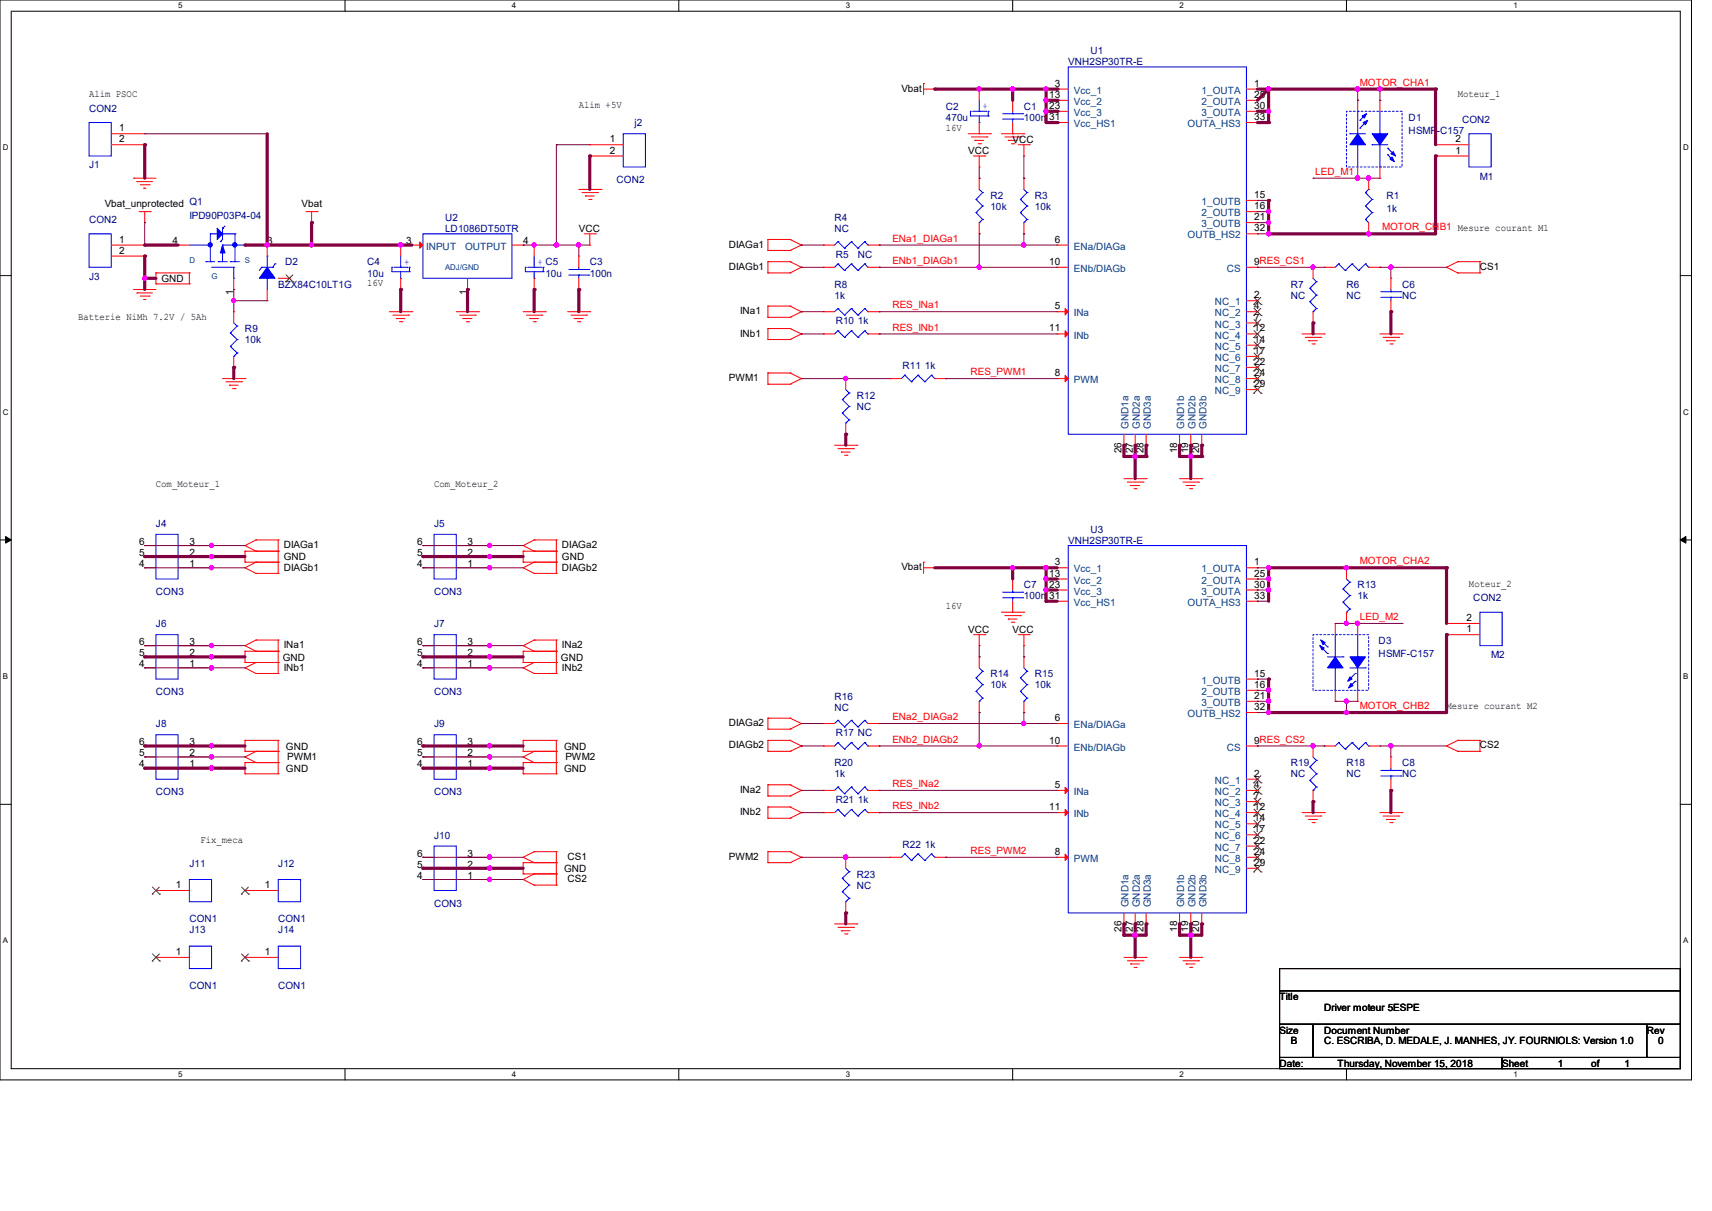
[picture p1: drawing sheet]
<svg xmlns="http://www.w3.org/2000/svg" width="297mm" height="210mm" viewBox="0 0 297 210" stroke-linecap="round" stroke-linejoin="round" font-family="sans-serif">
<defs><g id="words">
<g font-size="1.7" fill="#000080">
<text x="185.3" y="11.3">VNH2SP30TR-E</text>
<text x="189.2" y="9.4">U1</text>
<text x="15.5" y="19.4">CON2</text>
<text x="110.1" y="21.9">j2</text>
<text x="164.1" y="19">C2</text>
<text x="164.1" y="20.9">470u</text>
<text x="177.6" y="19">C1</text>
<text x="177.6" y="20.9">100n 31</text>
<text x="244.4" y="20.9">D1</text>
<text x="244.4" y="23.2">HSMF-C157</text>
<text x="253.7" y="21.3">CON2</text>
<text x="15.5" y="29.2">J1</text>
<text x="107" y="31.7">CON2</text>
<text x="171.8" y="34.5">R2</text>
<text x="179.5" y="34.5">R3</text>
<text x="240.5" y="34.5">R1</text>
<text x="256.7" y="31.2">M1</text>
<text x="15.5" y="38.7">CON2</text>
<text x="32.8" y="37.9">IPD90P03P4-04</text>
<text x="77.2" y="38.3">U2</text>
<text x="77.2" y="40.2">LD1086DT50TR</text>
<text x="144.8" y="38.3">R4</text>
<text x="144.8" y="40.2">NC</text>
<text x="171.8" y="36.4">10k</text>
<text x="179.5" y="36.4">10k</text>
<text x="240.5" y="36.7">1k</text>
<text x="49.4" y="46">D2</text>
<text x="63.7" y="46">C4</text>
<text x="63.7" y="48">10u</text>
<text x="94.6" y="48">10u</text>
<text x="102.3" y="46">C3</text>
<text x="102.3" y="48">100n</text>
<text x="145" y="44.7">R5</text>
<text x="148.8" y="44.7">NC</text>
<text x="15.5" y="48.5">J3</text>
<text x="48.3" y="49.9">BZX84C10LT1G</text>
<text x="144.8" y="49.9">R8</text>
<text x="144.8" y="51.8">1k</text>
<text x="223.9" y="49.9">R7</text>
<text x="223.9" y="51.8">NC</text>
<text x="233.6" y="49.9">R6</text>
<text x="233.6" y="51.8">NC</text>
<text x="243.2" y="49.9">C6</text>
<text x="243.2" y="51.8">NC</text>
<text x="42.5" y="57.6">R9</text>
<text x="42.5" y="59.5">10k</text>
<text x="145" y="56.3">R10 1k</text>
<text x="156.6" y="64">R11 1k</text>
<text x="148.7" y="69.2">R12</text>
<text x="148.7" y="71.1">NC</text>
<text x="27.1" y="91.4">J4</text>
<text x="75.3" y="91.4">J5</text>
<text x="185.3" y="94.3">VNH2SP30TR-E</text>
<text x="189.2" y="92.4">U3</text>
<text x="27.1" y="103.2">CON3</text>
<text x="75.3" y="103.2">CON3</text>
<text x="177.6" y="102">C7</text>
<text x="177.6" y="103.9">100n 31</text>
<text x="235.5" y="102">R13</text>
<text x="235.5" y="103.9">1k</text>
<text x="255.6" y="104.3">CON2</text>
<text x="27.1" y="108.8">J6</text>
<text x="75.3" y="108.8">J7</text>
<text x="239.2" y="111.7">D3</text>
<text x="239.2" y="114">HSMF-C157</text>
<text x="171.8" y="117.4">R14</text>
<text x="171.8" y="119.4">10k</text>
<text x="179.5" y="117.4">R15</text>
<text x="179.5" y="119.4">10k</text>
<text x="258.7" y="114.2">M2</text>
<text x="27.1" y="120.5">CON3</text>
<text x="75.3" y="120.5">CON3</text>
<text x="144.8" y="121.3">R16</text>
<text x="144.8" y="123.2">NC</text>
<text x="27.1" y="126.2">J8</text>
<text x="75.3" y="126.2">J9</text>
<text x="145" y="127.7">R17 NC</text>
<text x="27.1" y="137.9">CON3</text>
<text x="75.3" y="137.9">CON3</text>
<text x="144.8" y="132.9">R20</text>
<text x="144.8" y="134.8">1k</text>
<text x="223.9" y="132.9">R19</text>
<text x="223.9" y="134.8">NC</text>
<text x="233.6" y="132.9">R18</text>
<text x="233.6" y="134.8">NC</text>
<text x="243.2" y="132.9">C8</text>
<text x="243.2" y="134.8">NC</text>
<text x="145" y="139.3">R21 1k</text>
<text x="75.3" y="145.5">J10</text>
<text x="156.6" y="147">R22 1k</text>
<text x="32.8" y="150.3">J11</text>
<text x="48.3" y="150.3">J12</text>
<text x="148.7" y="152.2">R23</text>
<text x="148.7" y="154.1">NC</text>
<text x="32.8" y="159.9">CON1</text>
<text x="32.8" y="161.8">J13</text>
<text x="48.3" y="159.9">CON1</text>
<text x="48.3" y="161.8">J14</text>
<text x="75.3" y="157.2">CON3</text>
<text x="32.8" y="171.5">CON1</text>
<text x="48.3" y="171.5">CON1</text>
</g>
<g font-size="1.7">
<text x="15.5" y="16.8">Alim PSOC</text>
<text x="156.4" y="15.9">Vbat</text>
<text x="182" y="17">13</text>
<text x="183" y="15">3</text>
<text x="217.6" y="15">1</text>
<text x="217.6" y="17">25</text>
<text x="252.9" y="16.8">Moteur_1</text>
<text x="20.7" y="22.8">1</text>
<text x="100.4" y="18.8">Alim +5V</text>
<text x="164.1" y="22.6">16V</text>
<text x="182" y="18.9">23</text>
<text x="217.6" y="20.8">33</text>
<text x="217.6" y="18.9">30</text>
<text x="20.7" y="24.7">2</text>
<text x="105.8" y="24.7">1</text>
<text x="105.8" y="26.6">2</text>
<text x="168" y="26.7">VCC</text>
<text x="175.7" y="24.8">VCC</text>
<text x="252.5" y="26.6">1</text>
<text x="252.5" y="24.7">2</text>
<text x="18.2" y="36">Vbat_unprotected Q1</text>
<text x="52.3" y="36">Vbat</text>
<text x="217.6" y="34.3">15</text>
<text x="100.4" y="40.2">VCC</text>
<text x="217.6" y="36.3">16</text>
<text x="217.6" y="38.2">21</text>
<text x="217.6" y="40.1">32</text>
<text x="20.7" y="42.1">1</text>
<text x="20.7" y="44">2</text>
<text x="29.9" y="42.4">4</text>
<text x="46.4" y="42.4">3</text>
<text x="70.5" y="42.4">3</text>
<text x="90.8" y="42.4">4</text>
<text x="126.4" y="42.9">DIAGa1</text>
<text x="126.4" y="46.8">DIAGb1</text>
<text x="182" y="45.9">10</text>
<text x="183" y="42.1">6</text>
<text x="217.6" y="45.9">9RES_CS1</text>
<text x="256.7" y="46.8">CS1</text>
<text x="28" y="48.9">GND</text>
<text x="40.4" y="51.2" transform="rotate(-90 40.4 51.2)">1</text>
<text x="63.7" y="49.7">16V</text>
<text x="81" y="51.2" transform="rotate(-90 81 51.2)">1</text>
<text x="183" y="53.6">5</text>
<text x="217.6" y="51.7">2</text>
<text x="217.6" y="53.6">4</text>
<text x="13.5" y="55.5">Batterie NiMh 7.2V / 5Ah</text>
<text x="128.4" y="54.5">INa1</text>
<text x="128.4" y="58.4">INb1</text>
<text x="182" y="57.5">11</text>
<text x="217.6" y="55.6">7</text>
<text x="217.6" y="57.5">12</text>
<text x="217.6" y="59.4">14</text>
<text x="183" y="65.2">8</text>
<text x="217.6" y="65.2">24</text>
<text x="217.6" y="63.3">22</text>
<text x="217.6" y="61.4">17</text>
<text x="126.4" y="66.1">PWM1</text>
<text x="217.6" y="67.1">29</text>
<text x="194.6" y="78.6" transform="rotate(-90 194.6 78.6)">26</text>
<text x="196.5" y="78.6" transform="rotate(-90 196.5 78.6)">27</text>
<text x="198.4" y="78.6" transform="rotate(-90 198.4 78.6)">28</text>
<text x="204.2" y="78.6" transform="rotate(-90 204.2 78.6)">18</text>
<text x="206.2" y="78.6" transform="rotate(-90 206.2 78.6)">19</text>
<text x="208.1" y="78.6" transform="rotate(-90 208.1 78.6)">20</text>
<text x="27.1" y="84.4">Com_Moteur_1</text>
<text x="75.3" y="84.4">Com_Moteur_2</text>
<text x="24.1" y="94.5">6</text>
<text x="32.9" y="94.5">3</text>
<text x="49.2" y="95">DIAGa1</text>
<text x="72.4" y="94.5">6</text>
<text x="81.1" y="94.5">3</text>
<text x="97.5" y="95">DIAGa2</text>
<text x="24.1" y="98.3">4</text>
<text x="24.1" y="96.4">5</text>
<text x="32.9" y="98.3">1</text>
<text x="32.9" y="96.4">2</text>
<text x="49.2" y="99.1">DIAGb1</text>
<text x="49.2" y="97.2">GND</text>
<text x="72.4" y="98.3">4</text>
<text x="72.4" y="96.4">5</text>
<text x="81.1" y="98.3">1</text>
<text x="81.1" y="96.4">2</text>
<text x="97.5" y="99.1">DIAGb2</text>
<text x="97.5" y="97.2">GND</text>
<text x="156.4" y="98.9">Vbat</text>
<text x="182" y="100">13</text>
<text x="182" y="101.9">23</text>
<text x="183" y="98">3</text>
<text x="217.6" y="98">1</text>
<text x="217.6" y="100">25</text>
<text x="217.6" y="101.9">30</text>
<text x="254.9" y="101.8">Moteur_2</text>
<text x="164.1" y="105.7">16V</text>
<text x="217.6" y="103.8">33</text>
<text x="254.4" y="107.7">2</text>
<text x="24.1" y="113.8">5</text>
<text x="24.1" y="111.8">6</text>
<text x="32.9" y="113.8">2</text>
<text x="32.9" y="111.8">3</text>
<text x="49.2" y="112.4">INa1</text>
<text x="72.4" y="113.8">5</text>
<text x="72.4" y="111.8">6</text>
<text x="81.1" y="113.8">2</text>
<text x="81.1" y="111.8">3</text>
<text x="97.5" y="112.4">INa2</text>
<text x="168" y="109.7">VCC</text>
<text x="175.7" y="109.7">VCC</text>
<text x="254.4" y="109.6">1</text>
<text x="24.1" y="115.7">4</text>
<text x="32.9" y="115.7">1</text>
<text x="49.1" y="114.6">GND</text>
<text x="49.2" y="116.3">INb1</text>
<text x="72.4" y="115.7">4</text>
<text x="81.1" y="115.7">1</text>
<text x="97.3" y="114.6">GND</text>
<text x="97.5" y="116.3">INb2</text>
<text x="217.6" y="117.3">15</text>
<text x="217.6" y="119.3">16</text>
<text x="126.4" y="125.9">DIAGa2</text>
<text x="183" y="125">6</text>
<text x="217.6" y="121.2">21</text>
<text x="217.6" y="123.1">32</text>
<text x="251" y="123">Mesure courant M2</text>
<text x="24.1" y="131.1">5</text>
<text x="24.1" y="129.2">6</text>
<text x="32.9" y="131.1">2</text>
<text x="32.9" y="129.2">3</text>
<text x="49.6" y="130">GND</text>
<text x="49.8" y="131.7">PWM1</text>
<text x="72.4" y="131.1">5</text>
<text x="72.4" y="129.2">6</text>
<text x="81.1" y="131.1">2</text>
<text x="81.1" y="129.2">3</text>
<text x="97.9" y="130">GND</text>
<text x="98.1" y="131.7">PWM2</text>
<text x="126.4" y="129.8">DIAGb2</text>
<text x="182" y="128.9">10</text>
<text x="217.6" y="128.9">9RES_CS2</text>
<text x="256.7" y="129.8">CS2</text>
<text x="24.1" y="133.1">4</text>
<text x="32.9" y="133.1">1</text>
<text x="49.6" y="133.9">GND</text>
<text x="72.4" y="133.1">4</text>
<text x="81.1" y="133.1">1</text>
<text x="97.9" y="133.9">GND</text>
<text x="128.4" y="137.5">INa2</text>
<text x="183" y="136.6">5</text>
<text x="217.6" y="134.7">2</text>
<text x="217.6" y="136.6">4</text>
<text x="128.4" y="141.4">INb2</text>
<text x="182" y="140.5">11</text>
<text x="217.6" y="138.6">7</text>
<text x="217.6" y="140.5">12</text>
<text x="217.6" y="142.4">14</text>
<text x="34.8" y="146.2">Fix_meca</text>
<text x="72.4" y="148.5">6</text>
<text x="81.1" y="148.5">3</text>
<text x="98.5" y="149.1">CS1</text>
<text x="126.4" y="149.1">PWM2</text>
<text x="183" y="148.2">8</text>
<text x="217.6" y="148.2">24</text>
<text x="217.6" y="146.3">22</text>
<text x="217.6" y="144.4">17</text>
<text x="30.5" y="154">1</text>
<text x="45.9" y="154">1</text>
<text x="72.4" y="152.4">4</text>
<text x="72.4" y="150.5">5</text>
<text x="81.1" y="152.4">1</text>
<text x="81.1" y="150.5">2</text>
<text x="97.9" y="151.2">GND</text>
<text x="98.5" y="152.9">CS2</text>
<text x="217.6" y="150.2">29</text>
<text x="194.6" y="161.6" transform="rotate(-90 194.6 161.6)">26</text>
<text x="196.5" y="161.6" transform="rotate(-90 196.5 161.6)">27</text>
<text x="198.4" y="161.6" transform="rotate(-90 198.4 161.6)">28</text>
<text x="204.2" y="161.6" transform="rotate(-90 204.2 161.6)">18</text>
<text x="206.2" y="161.6" transform="rotate(-90 206.2 161.6)">19</text>
<text x="208.1" y="161.6" transform="rotate(-90 208.1 161.6)">20</text>
<text x="30.5" y="165.6">1</text>
<text x="45.9" y="165.6">1</text>
<text x="222" y="173.4">Title</text>
<text x="222" y="179.2">Size</text>
<text x="229.7" y="175.3">Driver moteur 5ESPE</text>
<text x="229.7" y="179.2">Document Number</text>
<text x="285.7" y="179.2">Rev</text>
<text x="222" y="185">Date:</text>
<text x="223.9" y="181.1">B</text>
<text x="229.7" y="181.1">C. ESCRIBA, D. MEDALE, J. MANHES, JY. FOURNIOLS: Version 1.0</text>
<text x="232.1" y="185">Thursday, November 15, 2018</text>
<text x="260.6" y="185">Sheet</text>
<text x="270.2" y="185">1</text>
<text x="276" y="185">of</text>
<text x="281.8" y="185">1</text>
<text x="287.7" y="181.1">0</text>
</g>
<g font-size="1.7" fill="#004080">
<text x="186.3" y="16.3">Vcc_1</text>
<text x="208.4" y="16.3">1_OUTA</text>
<text x="186.3" y="18.2">Vcc_2</text>
<text x="186.3" y="20.1">Vcc_3</text>
<text x="186.3" y="22.1">Vcc_HS1</text>
<text x="206" y="22.1">OUTA_HS3</text>
<text x="208.4" y="18.2">2_OUTA</text>
<text x="208.4" y="20.1">3_OUTA</text>
<text x="208.4" y="35.6">1_OUTB</text>
<text x="206" y="41.4">OUTB_HS2</text>
<text x="208.4" y="37.5">2_OUTB</text>
<text x="208.4" y="39.4">3_OUTB</text>
<text x="74" y="43.3">INPUT</text>
<text x="80.7" y="43.3">OUTPUT</text>
<text x="186.3" y="43.3">ENa/DIAGa</text>
<text x="186.3" y="47.2">ENb/DIAGb</text>
<text x="212.8" y="47.2">CS</text>
<text x="210.8" y="53">NC_1</text>
<text x="186.3" y="54.9">INa</text>
<text x="186.3" y="58.7">INb</text>
<text x="210.8" y="54.9">NC_2</text>
<text x="210.8" y="56.8">NC_3</text>
<text x="210.8" y="58.7">NC_4</text>
<text x="210.8" y="64.5">NC_7</text>
<text x="210.8" y="62.6">NC_6</text>
<text x="210.8" y="60.7">NC_5</text>
<text x="186.3" y="66.5">PWM</text>
<text x="210.8" y="66.5">NC_8</text>
<text x="210.8" y="68.4">NC_9</text>
<text x="195.8" y="74.3" transform="rotate(-90 195.8 74.3)">GND1a</text>
<text x="197.7" y="74.3" transform="rotate(-90 197.7 74.3)">GND2a</text>
<text x="199.6" y="74.3" transform="rotate(-90 199.6 74.3)">GND3a</text>
<text x="205.4" y="74.3" transform="rotate(-90 205.4 74.3)">GND1b</text>
<text x="207.4" y="74.3" transform="rotate(-90 207.4 74.3)">GND2b</text>
<text x="209.3" y="74.3" transform="rotate(-90 209.3 74.3)">GND3b</text>
<text x="186.3" y="99.3">Vcc_1</text>
<text x="186.3" y="101.2">Vcc_2</text>
<text x="208.4" y="99.3">1_OUTA</text>
<text x="208.4" y="101.2">2_OUTA</text>
<text x="186.3" y="103.1">Vcc_3</text>
<text x="186.3" y="105.1">Vcc_HS1</text>
<text x="206" y="105.1">OUTA_HS3</text>
<text x="208.4" y="103.1">3_OUTA</text>
<text x="208.4" y="118.6">1_OUTB</text>
<text x="206" y="124.4">OUTB_HS2</text>
<text x="208.4" y="120.5">2_OUTB</text>
<text x="208.4" y="122.4">3_OUTB</text>
<text x="186.3" y="126.3">ENa/DIAGa</text>
<text x="186.3" y="130.2">ENb/DIAGb</text>
<text x="212.8" y="130.2">CS</text>
<text x="186.3" y="137.9">INa</text>
<text x="210.8" y="135.9">NC_1</text>
<text x="210.8" y="137.9">NC_2</text>
<text x="186.3" y="141.7">INb</text>
<text x="210.8" y="139.8">NC_3</text>
<text x="210.8" y="141.7">NC_4</text>
<text x="210.8" y="143.7">NC_5</text>
<text x="186.3" y="149.5">PWM</text>
<text x="210.8" y="149.5">NC_8</text>
<text x="210.8" y="147.5">NC_7</text>
<text x="210.8" y="145.6">NC_6</text>
<text x="210.8" y="151.4">NC_9</text>
<text x="195.8" y="157.3" transform="rotate(-90 195.8 157.3)">GND1a</text>
<text x="197.7" y="157.3" transform="rotate(-90 197.7 157.3)">GND2a</text>
<text x="199.6" y="157.3" transform="rotate(-90 199.6 157.3)">GND3a</text>
<text x="205.4" y="157.3" transform="rotate(-90 205.4 157.3)">GND1b</text>
<text x="207.4" y="157.3" transform="rotate(-90 207.4 157.3)">GND2b</text>
<text x="209.3" y="157.3" transform="rotate(-90 209.3 157.3)">GND3b</text>
</g>
<g font-size="1.7" fill="#f00">
<text x="235.9" y="14.9">MOTOR_CHA1</text>
<text x="228.2" y="30.3">LED_M1</text>
<text x="154.8" y="41.9">ENa1_DIAGa1</text>
<text x="239.8" y="40">MOTOR_CHB1 Mesure courant M1</text>
<text x="154.8" y="45.8">ENb1_DIAGb1</text>
<text x="154.8" y="53.5">RES_INa1</text>
<text x="154.8" y="57.3">RES_INb1</text>
<text x="168.4" y="65.1">RES_PWM1</text>
<text x="235.9" y="97.9">MOTOR_CHA2</text>
<text x="235.9" y="107.5">LED_M2</text>
<text x="154.8" y="124.9">ENa2_DIAGa2</text>
<text x="235.9" y="123">MOTOR_CHB2</text>
<text x="154.8" y="128.8">ENb2_DIAGb2</text>
<text x="154.8" y="136.5">RES_INa2</text>
<text x="154.8" y="140.3">RES_INb2</text>
<text x="168.4" y="148.1">RES_PWM2</text>
</g>
<g font-size="1.7" fill="#00f">
<text x="170.5" y="19">+</text>
<text x="70.1" y="46">+</text>
<text x="93.3" y="46">+ C5</text>
</g>
<g font-size="1.4">
<text x="30.9" y="1.4">5</text>
<text x="88.8" y="1.4">4</text>
<text x="146.7" y="1.4">3</text>
<text x="204.6" y="1.4">2</text>
<text x="262.6" y="1.4">1</text>
<text x=".5" y="26.1">D</text>
<text x="292" y="26.1">D</text>
<text x=".5" y="71.9">C</text>
<text x="292" y="71.9">C</text>
<text x=".5" y="117.8">B</text>
<text x="292" y="117.8">B</text>
<text x=".5" y="163.6">A</text>
<text x="292" y="163.6">A</text>
<text x="30.9" y="186.8">5</text>
<text x="88.8" y="186.8">4</text>
<text x="146.7" y="186.8">3</text>
<text x="204.6" y="186.8">2</text>
<text x="262.6" y="186.8">1</text>
</g>
<g font-size="1.4" fill="#004080">
<text x="32.9" y="45.6">D</text>
<text x="42.5" y="45.6">S</text>
<text x="77.2" y="46.8">ADJ/GND</text>
<text x="36.7" y="48.3">G</text>
</g>
</g></defs>
<path d="M0 0h293.5v187.3h-293.5zM1.9 1.9h289.6v183.4h-289.6z" fill="none" stroke="#000" stroke-width=".17"/>
<g fill="#fff">
<path d="M30.9 .2h.8v1.5h-.8z"/>
<path d="M30.9 185.5h.8v1.6h-.8z"/>
</g>
<path d="M59.9 0v1.9M59.9 185.3v2" fill="none" stroke="#000" stroke-width=".17"/>
<g fill="#fff">
<path d="M88.8 .2h.8v1.5h-.8z"/>
<path d="M88.8 185.5h.8v1.6h-.8z"/>
</g>
<path d="M117.8 0v1.9M117.8 185.3v2" fill="none" stroke="#000" stroke-width=".17"/>
<g fill="#fff">
<path d="M146.7 .2h.8v1.5h-.8z"/>
<path d="M146.7 185.5h.8v1.6h-.8z"/>
</g>
<path d="M175.7 0v1.9M175.7 185.3v2" fill="none" stroke="#000" stroke-width=".17"/>
<g fill="#fff">
<path d="M204.6 .2h.8v1.5h-.8z"/>
<path d="M204.6 185.5h.8v1.6h-.8z"/>
</g>
<path d="M233.6 0v1.9M233.6 185.3v2" fill="none" stroke="#000" stroke-width=".17"/>
<g fill="#fff">
<path d="M262.6 .2h.7v1.5h-.7z"/>
<path d="M262.6 185.5h.7v1.6h-.7z"/>
<path d="M.5 24.8h1v1.6h-1z"/>
<path d="M292 24.8h1v1.6h-1z"/>
<path d="M.5 70.7h1v1.5h-1z"/>
<path d="M292 70.7h1v1.5h-1z"/>
</g>
<path d="M0 47.8h1.9M291.5 47.8h2" fill="none" stroke="#000" stroke-width=".17"/>
<g fill="#fff">
<path d="M.5 116.5h.9v1.6h-.9z"/>
<path d="M292 116.5h.9v1.6h-.9z"/>
</g>
<path d="M0 93.6h1.9M291.5 93.6h2" fill="none" stroke="#000" stroke-width=".17"/>
<path d="M1 93l.9 .6-.9 .6zM291.5 93.6l1-.6v1.2z" fill="#000" stroke="#000" stroke-width=".17"/>
<g fill="#fff">
<path d="M.5 162.4h.9v1.5h-.9z"/>
<path d="M292 162.4h.9v1.5h-.9z"/>
</g>
<path d="M0 139.5h1.9M291.5 139.5h2M222 168h69.5v3.8h-69.5zM222 171.8h69.5v5.8h-69.5zM222 177.6h5.8v5.8h-5.8zM227.8 177.6h57.9v5.8h-57.9zM285.7 177.6h5.8v5.8h-5.8zM222 183.4h38.6v1.9h-38.6zM260.6 183.4h30.9v1.9h-30.9z" fill="none" stroke="#000" stroke-width=".17"/>
<g fill="none" stroke="#f00" stroke-width=".17">
<path d="M160.2 14.5h.1M160.2 15.5h2M160.2 14.5v1.9M162.2 15.5h.1M169.9 15.5h.1M169.9 15.5v1.9M175.7 17.4h.1M175.7 17.4v1.9M183.4 15.5h.1M183.4 17.4h.1M183.4 19.3h.1M183.4 15.5h1.9"/>
<path d="M183.4 17.4h1.9M183.4 19.3h1.9M216.2 15.5h1.9M216.2 17.4h1.9M216.2 19.3h1.9M218.1 15.5h.1M218.1 17.4h.1M218.1 19.3h.1M235.5 17.4h.1M235.5 17.4v1.9M239.4 17.4h.1M239.4 17.4v1.9"/>
<path d="M19.3 23.2h5.8M19.3 25.1h5.8M23.2 30.9h.1M23.2 30.9h3.9M23.7 31.5h.1M23.7 31.5h2.8M24.1 36.7h2M24.3 32h1.6M24.9 32.6h.1M24.9 32.6h.4M25.1 38.6h.1M25.1 23.2h.1"/>
<path d="M25.1 25.1h.1M25.1 36.7v1.9M25.9 32h.1M26.1 36.7h.1M53.1 36.7h1.9M54.1 38.6h.1M54.1 36.7v1.9M55 36.7h.1M100.4 32.9h3.9M101 33.4h2.7M101.6 34h.1M101.6 34h1.5"/>
<path d="M102.2 34.6h.3M102.3 25.1h.1M102.3 27.1h.1M102.3 25.1h5.8M102.3 27.1h5.8M102.5 34.6h.1M103.7 33.4h.1M104.3 32.9h.1M168 23.2h3.8M168.5 23.7h2.7M168.9 27.1h2M169.1 24.3h.1"/>
<path d="M169.1 24.3h1.5M169.7 24.9h.4M169.9 29h.1M169.9 23.2h.1M169.9 30.9h.1M169.9 21.3v1.9M169.9 27.1v1.9M169.9 30.9v2M169.9 38.6v2M170.1 24.9h.1M170.9 27.1h.1M171.2 23.7h.1"/>
<path d="M171.8 23.2h.1M173.7 23.2h3.9M174.3 23.7h2.7M174.9 24.3h.1M174.9 24.3h1.5M175.5 24.9h.4M175.7 23.2h.1M175.7 21.3v1.9M175.9 24.9h.1M176.7 25.1h1.9M177 23.7h.1M177.6 23.2h.1"/>
<path d="M177.6 27.1h.1M177.6 30.9h.1M177.6 25.1v2M177.6 30.9v2M177.6 38.6v2M178.6 25.1h.1M183.4 21.3h.1M183.4 21.3h1.9M216.2 36.7h1.9M216.2 21.3h1.9M216.2 34.8h1.9M216.2 38.6h1.9"/>
<path d="M218.1 21.3h.1M218.1 34.8h.1M218.1 36.7h.1M218.1 38.6h.1M235.5 30.9h.1M235.5 29v1.9M237.4 30.9h.1M237.4 30.9v2M237.4 38.6v2M239.4 30.9h.1M239.4 29v1.9M249 27.1h.1"/>
<path d="M249 25.1h.1M249 25.1h5.8M249 27.1h5.8M19.3 42.5h5.8M19.3 44.4h5.8M23.2 50.2h.1M23.2 50.2h3.9M23.7 50.8h.1M23.7 50.8h2.8M24.3 51.4h1.6M24.9 51.9h.1M24.9 51.9h.4"/>
<path d="M25.1 42.5h.1M25.1 44.4h.1M25.9 51.4h.1M27.1 47.3h.1M27.1 49.2h.1M27.1 47.3h5.8M27.1 47.3v1.9M27.1 49.2h5.8M30.9 42.5h.1M30.9 42.5h2M32.9 49.2h.1M32.9 47.3h.1"/>
<path d="M32.9 47.3v1.9M40.6 54.1h.1M40.6 50.2h.1M40.6 48.3v1.9M40.6 54.1v1.9M44.4 42.5h2M46.4 52.2h.1M46.4 42.5h.1M46.4 42.5v1.9M46.4 50.2v2M48.3 48.3h1.9M50.2 48.3h.1"/>
<path d="M67.6 54.1h3.9M68.2 54.7h2.7M68.7 55.2h.1M68.7 55.2h1.6M69.3 55.8h.4M69.5 42.5h.1M69.5 50.2h.1M69.5 42.5v1.9M69.5 48.3v1.9M69.7 55.8h.1M70.9 54.7h.1M71.5 54.1h.1"/>
<path d="M71.5 42.5h.1M71.5 42.5h1.9M79.2 54.1h3.8M79.8 54.7h2.7M80.3 55.2h.1M80.3 55.2h1.6M80.9 55.8h.4M81.1 50.2h.1M81.1 48.3v1.9M81.3 55.8h.1M82.5 54.7h.1M83 54.1h.1"/>
<path d="M88.8 42.5h2M90.8 42.5h.1M90.8 54.1h3.8M91.3 54.7h2.7M91.9 55.2h.1M91.9 55.2h1.5M92.5 55.8h.4M92.7 42.5h.1M92.7 50.2h.1M92.7 42.5v1.9M92.7 48.3v1.9M92.9 55.8h.1"/>
<path d="M94 54.7h.1M94.6 54.1h.1M98.5 54.1h3.8M99.1 54.7h2.7M99.6 55.2h.1M99.6 55.2h1.6M100.2 55.8h.4M100.4 44.4h.1M100.4 50.2h.1M100.4 44.4v2M100.4 48.3v1.9M100.6 55.8h.1"/>
<path d="M101.3 40.6h2M101.8 54.7h.1M102.3 42.5h.1M102.3 54.1h.1M102.3 40.6v1.9M103.3 40.6h.1M133.2 43.4h.1M133.2 41.5h.1M133.2 47.3h.1M133.2 45.4h.1M133.2 55h.1M133.2 53.1h.1"/>
<path d="M133.2 58.9h.1M133.2 57h.1M133.2 43.4h3.9M133.2 41.5v1.9M133.2 45.4v1.9M133.2 53.1v1.9M133.2 57v1.9M133.2 41.5h3.9M133.2 47.3h3.9M133.2 45.4h3.9M133.2 55h3.9M133.2 53.1h3.9"/>
<path d="M133.2 58.9h3.9M133.2 57h3.9M137.1 43.4h.1M137.1 41.5h.1M137.1 47.3h.1M137.1 45.4h.1M137.1 55h.1M137.1 53.1h.1M137.1 58.9h.1M137.1 57h.1M137.1 41.5l1.9 1M137.1 45.4l1.9 1"/>
<path d="M137.1 53.1l1.9 1M137.1 57l1.9 .9M139 42.5h.1M139 46.4h.1M139 54.1h.1M139 57.9h.1M139 42.5l-1.9 .9M139 46.4l-1.9 .9M139 54.1l-1.9 .9M139 57.9l-1.9 1M142.9 54.1h.1M142.9 46.4h.1"/>
<path d="M142.9 42.5h.1M142.9 57.9h.1M142.9 57.9h1.9M142.9 54.1h1.9M142.9 46.4h1.9M142.9 42.5h1.9M150.6 57.9h1.9M150.6 54.1h1.9M150.6 46.4h1.9M150.6 42.5h1.9M152.5 54.1h.1M152.5 46.4h.1"/>
<path d="M152.5 42.5h.1M152.5 57.9h.1M169.9 40.6h.1M177.6 40.6h.1M183.4 54.1h.1M183.4 42.5h.1M183.4 46.4h.1M183.4 57.9h.1M183.4 57.9h1.9M183.4 54.1h1.9M183.4 46.4h1.9M183.4 42.5h1.9"/>
<path d="M216.2 57.9h1.9M216.2 54.1h1.9M216.2 40.6h1.9M216.2 46.4h1.9M216.2 52.2h1.9M216.2 56h1.9M216.2 59.9h1.9M218.1 52.2h.1M218.1 46.4h.1M218.1 54.1h.1M218.1 56h.1M218.1 57.9h.1"/>
<path d="M218.1 59.9h.1M218.1 40.6h.1M225.9 57.9h3.8M226.4 58.5h2.8M227 59.1h.1M227 59.1h1.6M227.6 59.6h.4M227.8 46.4h.1M227.8 56h.1M227.8 46.4v1.9M227.8 54.1v1.9M228 59.6h.1"/>
<path d="M229.2 58.5h.1M229.7 57.9h.1M229.7 46.4h.1M229.7 46.4h1.9M237.4 40.6h.1M237.4 46.4h2M239.4 46.4h.1M239.4 57.9h3.8M239.9 58.5h2.8M240.5 59.1h.1M240.5 59.1h1.6M241.1 59.6h.4"/>
<path d="M241.3 48.3h.1M241.3 54.1h.1M241.3 48.3v1.9M241.3 52.2v1.9M241.5 59.6h.1M242.7 58.5h.1M243.2 57.9h.1M251 46.4h.1M251 46.4l1.9 .9M252.9 45.4h.1M252.9 47.3h.1M252.9 47.3h3.9"/>
<path d="M252.9 45.4h3.9M252.9 45.4l-1.9 1M256.8 45.4h.1M256.8 47.3h.1M256.8 45.4v1.9M38.6 65.7h3.9M39.2 66.2h2.7M39.8 66.8h.1M39.8 66.8h1.5M40.3 67.4h.5M40.6 63.7h.1M40.6 61.8v1.9"/>
<path d="M40.8 67.4h.1M41.9 66.2h.1M42.5 65.7h.1M133.2 66.6h.1M133.2 64.7h.1M133.2 64.7v1.9M133.2 66.6h3.9M133.2 64.7h3.9M137.1 66.6h.1M137.1 64.7h.1M137.1 64.7l1.9 1M139 65.7h.1"/>
<path d="M139 65.7l-1.9 .9M144.8 77.2h3.9M145.4 77.8h2.7M146 78.4h.1M146 78.4h1.5M146.5 79h.4M146.7 65.7h.1M146.7 75.3h.1M146.7 65.7v1.9M146.7 73.4v1.9M146.9 79h.1M148.1 77.8h.1"/>
<path d="M148.7 77.2h.1M154.4 65.7h.1M154.4 65.7h2M162.2 65.7h1.9M164.1 65.7h.1M183.4 65.7h.1M183.4 65.7h1.9M195 77.2h.1M195 75.3v1.9M196.9 77.2h.1M196.9 75.3v1.9M198.8 77.2h.1"/>
<path d="M198.8 75.3v1.9M204.6 77.2h.1M204.6 75.3v1.9M206.6 77.2h.1M206.6 75.3v1.9M208.5 77.2h.1M208.5 75.3v1.9M216.2 65.7h1.9M216.2 63.7h1.9M216.2 61.8h1.9M216.2 67.6h1.9M218.1 65.7h.1"/>
<path d="M218.1 63.7h.1M218.1 61.8h.1M218.1 67.6h.1M25.1 98.5h.1M25.1 96.5h.1M25.1 94.6h.1M25.1 98.5h2M25.1 96.5h2M25.1 94.6h2M30.9 98.5h5.8M30.9 96.5h5.8M30.9 94.6h5.8"/>
<path d="M36.7 98.5h.1M36.7 96.5h.1M36.7 94.6h.1M42.5 94.6h.1M42.5 98.5h.1M42.5 95.6h.1M42.5 97.5h.1M42.5 94.6l1.9 1M42.5 95.6h5.8M42.5 98.5l1.9 .9M42.5 97.5h5.8M42.5 95.6v1.9"/>
<path d="M44.4 95.6h.1M44.4 93.6h.1M44.4 99.4h.1M44.4 97.5h.1M44.4 93.6h3.9M44.4 93.6l-1.9 1M44.4 99.4h3.9M44.4 97.5l-1.9 1M48.3 95.6h.1M48.3 93.6h.1M48.3 99.4h.1M48.3 97.5h.1"/>
<path d="M48.3 93.6v5.8M73.4 98.5h.1M73.4 96.5h.1M73.4 94.6h.1M73.4 98.5h1.9M73.4 96.5h1.9M73.4 94.6h1.9M79.2 98.5h5.8M79.2 96.5h5.8M79.2 94.6h5.8M85 98.5h.1M85 96.5h.1"/>
<path d="M85 94.6h.1M90.8 94.6h.1M90.8 98.5h.1M90.8 95.6h.1M90.8 97.5h.1M90.8 95.6h5.7M90.8 97.5h5.7M90.8 94.6l1.9 1M90.8 98.5l1.9 .9M90.8 95.6v1.9M92.7 95.6h.1M92.7 93.6h.1"/>
<path d="M92.7 99.4h.1M92.7 97.5h.1M92.7 93.6h3.8M92.7 99.4h3.8M92.7 93.6l-1.9 1M92.7 97.5l-1.9 1M96.5 95.6h.1M96.5 93.6h.1M96.5 99.4h.1M96.5 97.5h.1M96.5 93.6v5.8M160.2 97.5h.1"/>
<path d="M160.2 97.5v1.9M160.2 98.5h2M162.2 98.5h.1M183.4 98.5h.1M183.4 98.5h1.9M195 83h3.8M195.6 83.6h2.7M196.1 84.2h.1M196.1 84.2h1.6M196.7 84.8h.4M197.1 84.8h.1M198.3 83.6h.1"/>
<path d="M198.8 83h.1M204.6 83h3.9M205.2 83.6h2.7M205.8 84.2h.1M205.8 84.2h1.5M206.4 84.8h.4M206.8 84.8h.1M207.9 83.6h.1M208.5 83h.1M216.2 98.5h1.9M218.1 98.5h.1M233.6 98.5h.1"/>
<path d="M233.6 98.5v1.9M25.1 115.8h.1M25.1 113.9h.1M25.1 112h.1M25.1 115.8h2M25.1 113.9h2M25.1 112h2M30.9 115.8h5.8M30.9 113.9h5.8M30.9 112h5.8M36.7 115.8h.1M36.7 113.9h.1"/>
<path d="M36.7 112h.1M42.5 112h.1M42.5 115.8h.1M42.5 112.9h.1M42.5 114.9h.1M42.5 112l1.9 .9M42.5 112.9h5.8M42.5 115.8l1.9 1M42.5 114.9h5.8M42.5 112.9v2M44.4 112.9h.1M44.4 111h.1"/>
<path d="M44.4 116.8h.1M44.4 114.9h.1M44.4 111h3.9M44.4 111l-1.9 1M44.4 116.8h3.9M44.4 114.9l-1.9 .9M48.3 112.9h.1M48.3 111h.1M48.3 116.8h.1M48.3 114.9h.1M48.3 111v5.8M73.4 115.8h.1"/>
<path d="M73.4 113.9h.1M73.4 112h.1M73.4 115.8h1.9M73.4 113.9h1.9M73.4 112h1.9M79.2 115.8h5.8M79.2 113.9h5.8M79.2 112h5.8M85 115.8h.1M85 113.9h.1M85 112h.1M90.8 112h.1"/>
<path d="M90.8 115.8h.1M90.8 112.9h.1M90.8 114.9h.1M90.8 112.9h5.7M90.8 114.9h5.7M90.8 112l1.9 .9M90.8 115.8l1.9 1M90.8 112.9v2M92.7 112.9h.1M92.7 111h.1M92.7 116.8h.1M92.7 114.9h.1"/>
<path d="M92.7 111h3.8M92.7 116.8h3.8M92.7 111l-1.9 1M92.7 114.9l-1.9 .9M96.5 112.9h.1M96.5 111h.1M96.5 116.8h.1M96.5 114.9h.1M96.5 111v5.8M168.9 110.1h2M169.9 112h.1M169.9 113.9h.1"/>
<path d="M169.9 110.1v1.9M169.9 113.9v1.9M170.9 110.1h.1M173.7 106.2h3.9M174.3 106.8h2.7M174.9 107.4h.1M174.9 107.4h1.5M175.5 107.9h.4M175.7 100.4h.1M175.7 106.2h.1M175.7 100.4v1.9M175.7 104.3v1.9"/>
<path d="M175.9 107.9h.1M176.7 110.1h1.9M177 106.8h.1M177.6 106.2h.1M177.6 112h.1M177.6 113.9h.1M177.6 110.1v1.9M177.6 113.9v1.9M178.6 110.1h.1M183.4 100.4h.1M183.4 102.3h.1M183.4 104.3h.1"/>
<path d="M183.4 100.4h1.9M183.4 102.3h1.9M183.4 104.3h1.9M216.2 100.4h1.9M216.2 102.3h1.9M216.2 104.3h1.9M216.2 117.8h1.9M216.2 119.7h1.9M218.1 100.4h.1M218.1 104.3h.1M218.1 117.8h.1M218.1 119.7h.1"/>
<path d="M218.1 102.3h.1M231.6 108.1h.1M231.6 108.1v2M231.6 119.7v1.9M233.6 108.1h.1M233.6 106.2v1.9M235.5 108.1h.1M235.5 108.1v2M235.5 119.7v1.9M251 110.1h.1M251 108.1h.1M251 110.1h5.8"/>
<path d="M251 108.1h5.8M25.1 133.2h.1M25.1 131.3h.1M25.1 129.4h.1M25.1 133.2h2M25.1 131.3h2M25.1 129.4h2M30.9 133.2h5.8M30.9 131.3h5.8M30.9 129.4h5.8M36.7 133.2h.1M36.7 131.3h.1"/>
<path d="M36.7 129.4h.1M42.5 131.3h.1M42.5 128.4h.1M42.5 130.3h.1M42.5 132.2h.1M42.5 134.2h.1M42.5 131.3l1.9 .9M42.5 132.2h5.8M42.5 130.3h5.8M42.5 128.4h5.8M42.5 128.4v1.9M42.5 132.2v2"/>
<path d="M42.5 134.2h5.8M44.4 132.2h.1M44.4 130.3h.1M44.4 130.3l-1.9 1M48.3 132.2h.1M48.3 130.3h.1M48.3 128.4h.1M48.3 134.2h.1M48.3 128.4v5.8M73.4 133.2h.1M73.4 131.3h.1M73.4 129.4h.1"/>
<path d="M73.4 133.2h1.9M73.4 131.3h1.9M73.4 129.4h1.9M79.2 133.2h5.8M79.2 131.3h5.8M79.2 129.4h5.8M85 133.2h.1M85 131.3h.1M85 129.4h.1M90.8 131.3h.1M90.8 128.4h.1M90.8 130.3h.1"/>
<path d="M90.8 132.2h.1M90.8 134.2h.1M90.8 132.2h5.7M90.8 130.3h5.7M90.8 128.4h5.7M90.8 134.2h5.7M90.8 131.3l1.9 .9M90.8 128.4v1.9M90.8 132.2v2M92.7 132.2h.1M92.7 130.3h.1M92.7 130.3l-1.9 1"/>
<path d="M96.5 132.2h.1M96.5 130.3h.1M96.5 128.4h.1M96.5 134.2h.1M96.5 128.4v5.8M133.2 126.4h.1M133.2 124.5h.1M133.2 130.3h.1M133.2 128.4h.1M133.2 138h.1M133.2 136.1h.1M133.2 140h.1"/>
<path d="M133.2 124.5v1.9M133.2 128.4v1.9M133.2 136.1v1.9M133.2 140v1.9M133.2 130.3h3.9M133.2 128.4h3.9M133.2 126.4h3.9M133.2 124.5h3.9M133.2 138h3.9M133.2 136.1h3.9M133.2 140h3.9M137.1 126.4h.1"/>
<path d="M137.1 124.5h.1M137.1 130.3h.1M137.1 128.4h.1M137.1 138h.1M137.1 136.1h.1M137.1 140h.1M137.1 124.5l1.9 1M137.1 128.4l1.9 1M137.1 136.1l1.9 1M137.1 140l1.9 .9M139 125.5h.1M139 129.4h.1"/>
<path d="M139 137.1h.1M139 125.5l-1.9 .9M139 129.4l-1.9 .9M139 137.1l-1.9 .9M142.9 125.5h.1M142.9 137.1h.1M142.9 129.4h.1M142.9 125.5h1.9M142.9 129.4h1.9M142.9 137.1h1.9M150.6 125.5h1.9M150.6 129.4h1.9"/>
<path d="M150.6 137.1h1.9M152.5 125.5h.1M152.5 137.1h.1M152.5 129.4h.1M169.9 123.6h.1M169.9 121.6v2M177.6 123.6h.1M177.6 121.6v2M183.4 137.1h.1M183.4 125.5h.1M183.4 129.4h.1M183.4 125.5h1.9"/>
<path d="M183.4 129.4h1.9M183.4 137.1h1.9M216.2 129.4h1.9M216.2 137.1h1.9M216.2 135.1h1.9M216.2 121.6h1.9M216.2 139h1.9M216.2 123.6h1.9M218.1 135.1h.1M218.1 129.4h.1M218.1 121.6h.1M218.1 137.1h.1"/>
<path d="M218.1 139h.1M218.1 123.6h.1M227.8 129.4h.1M227.8 139h.1M227.8 129.4v1.9M227.8 137.1v1.9M229.7 129.4h.1M229.7 129.4h1.9M231.6 121.6h.1M235.5 121.6h.1M237.4 129.4h2M239.4 129.4h.1"/>
<path d="M241.3 131.3h.1M241.3 137.1h.1M241.3 131.3v1.9M241.3 135.1v2M251 129.4h.1M251 129.4l1.9 .9M252.9 128.4h.1M252.9 130.3h.1M252.9 130.3h3.9M252.9 128.4h3.9M252.9 128.4l-1.9 1M256.8 128.4h.1"/>
<path d="M256.8 130.3h.1M256.8 128.4v1.9M27.1 154.4h.1M27.1 154.4h5.8M42.5 154.4h.1M42.5 154.4h5.8M73.4 152.5h.1M73.4 150.6h.1M73.4 148.7h.1M73.4 148.7h1.9M73.4 150.6h1.9M73.4 152.5h1.9"/>
<path d="M79.2 148.7h5.8M79.2 150.6h5.8M79.2 152.5h5.8M85 152.5h.1M85 150.6h.1M85 148.7h.1M90.8 148.7h.1M90.8 152.5h.1M90.8 149.6h.1M90.8 151.6h.1M90.8 149.6v2M90.8 149.6h5.7"/>
<path d="M90.8 148.7l1.9 .9M90.8 151.6h5.7M90.8 152.5l1.9 1M92.7 147.7h.1M92.7 149.6h.1M92.7 151.6h.1M92.7 153.5h.1M92.7 147.7h3.8M92.7 147.7l-1.9 1M92.7 151.6l-1.9 .9M92.7 153.5h3.8M96.5 147.7h.1"/>
<path d="M96.5 149.6h.1M96.5 151.6h.1M96.5 153.5h.1M96.5 147.7v5.8M133.2 141.9h.1M133.2 149.6h.1M133.2 147.7h.1M133.2 147.7v1.9M133.2 141.9h3.9M133.2 149.6h3.9M133.2 147.7h3.9M137.1 141.9h.1"/>
<path d="M137.1 149.6h.1M137.1 147.7h.1M137.1 147.7l1.9 1M139 140.9h.1M139 148.7h.1M139 140.9l-1.9 1M139 148.7l-1.9 .9M142.9 140.9h.1M142.9 140.9h1.9M146.7 148.7h.1M146.7 158.3h.1M146.7 148.7v1.9"/>
<path d="M146.7 156.4v1.9M150.6 140.9h1.9M152.5 140.9h.1M154.4 148.7h.1M154.4 148.7h2M162.2 148.7h1.9M164.1 148.7h.1M183.4 148.7h.1M183.4 140.9h.1M183.4 140.9h1.9M183.4 148.7h1.9M195 158.3v1.9"/>
<path d="M196.9 158.3v1.9M198.8 158.3v1.9M204.6 158.3v1.9M206.6 158.3v1.9M208.5 158.3v1.9M216.2 140.9h1.9M216.2 148.7h1.9M216.2 146.7h1.9M216.2 144.8h1.9M216.2 142.9h1.9M216.2 150.6h1.9M218.1 140.9h.1"/>
<path d="M218.1 148.7h.1M218.1 146.7h.1M218.1 144.8h.1M218.1 142.9h.1M218.1 150.6h.1M225.9 140.9h3.8M226.4 141.5h2.8M227 142.1h.1M227 142.1h1.6M227.6 142.7h.4M228 142.7h.1M229.2 141.5h.1"/>
<path d="M229.7 140.9h.1M239.4 140.9h3.8M239.9 141.5h2.8M240.5 142.1h.1M240.5 142.1h1.6M241.1 142.7h.4M241.5 142.7h.1M242.7 141.5h.1M243.2 140.9h.1M27.1 166h.1M27.1 166h5.8M42.5 166h.1"/>
<path d="M42.5 166h5.8M144.8 160.2h3.9M145.4 160.8h2.7M146 161.4h.1M146 161.4h1.5M146.5 162h.4M146.9 162h.1M148.1 160.8h.1M148.7 160.2h.1M195 160.2h.1M195 166h3.8M195.6 166.6h2.7"/>
<path d="M196.1 167.2h.1M196.1 167.2h1.6M196.7 167.8h.4M196.9 160.2h.1M197.1 167.8h.1M198.3 166.6h.1M198.8 166h.1M198.8 160.2h.1M204.6 160.2h.1M204.6 166h3.9M205.2 166.6h2.7M205.8 167.2h.1"/>
<path d="M205.8 167.2h1.5M206.4 167.8h.4M206.6 160.2h.1M206.8 167.8h.1M207.9 166.6h.1M208.5 166h.1M208.5 160.2h.1"/>
</g>
<g fill="none" stroke="#00f" stroke-width=".17">
<path d="M168.4 19.3h.1M168.4 19.3v.8h3M168.7 19.3h2.4M169.9 19.3h.1M169.9 17.4v1.9M171.1 19.3h.1M171.4 19.3h.1M171.4 19.3v.8M173.9 19.7h3.5M175.7 19.7h.1M175.7 19.3v.4M177.4 19.7h.1"/>
<path d="M185.3 11.6h30.9v63.7h-30.9zM235.5 19.3h.1M235.5 19.3v3.9M237.1 19.7l-1.2 1.2M239.4 19.3v3.9M15.5 21.3h3.8v5.8h-3.8zM38.6 39.6h.1M38.6 39.6v1.9l-.4 .4M39 39.2l-.4 .4M108.1 23.2h3.9v5.8h-3.9zM169.3 34.6h.1M169.3 36.9h.1"/>
<path d="M169.3 34.6l1.2 1.1M169.3 36.9l1.2 1.2M169.9 21.3h.1M169.9 38.6h.1M169.9 20.1v1.2M169.9 32.9l.6 .5M170.5 33.4h.1M170.5 35.7h.1M170.5 38.1h.1M170.5 33.4l-1.2 1.2M170.5 35.7l-1.2 1.2M170.5 38.1l-.6 .5"/>
<path d="M171.4 20.1h.1M173.9 20.7h3.5M175.7 20.7h.1M175.7 20.7v.6M177 34.6h.1M177 36.9h.1M177 34.6l1.2 1.1M177 36.9l1.2 1.2M177.4 20.7h.1M177.6 38.6h.1M177.6 32.9l.6 .5M178.2 33.4h.1"/>
<path d="M178.2 35.7h.1M178.2 38.1h.1M178.2 33.4l-1.2 1.2M178.2 35.7l-1.2 1.2M178.2 38.1l-.6 .5M234.2 23.2h.1M234.2 23.2h2.7M235.5 25.1h.1M235.5 25.1v3.9M235.9 22.2h.1M235.9 20.9h.1M236.9 38.1h.1"/>
<path d="M236.9 35.7h.1M236.9 33.4h.1M236.9 38.1l.5 .5M236.9 35.7l1.1 1.2M236.9 33.4l1.1 1.2M237.1 21l-1.2 1.2M237.4 32.9h.1M237.4 32.9l-.5 .5M238 36.9h.1M238 34.6h.1M238 25.1h.1M238 36.9l-1.1 1.2"/>
<path d="M238 34.6l-1.1 1.1M238 25.1h2.7M239.4 29h.1M239.4 23.2h.1M239.4 25.1v3.9M240.7 25.7h.1M240.7 26.8h.1M240.7 25.7l1.4 1.4M240.7 26.8l1.2 1.2M254.8 23.2h3.9v5.8h-3.9zM15.5 40.6h3.8v5.8h-3.8zM32.9 42.5h3.6"/>
<path d="M35.7 45.4h.1M35.7 45.4h1.6M36.5 45.4h.1M36.5 42.5h.1M36.5 40.6h.1M36.5 40.6v4.8M36.5 40.6h1.2M36.7 46.4h3.9M37.8 45.4h.1M37.8 45.4h1.6M38.2 41.9h.1M38.6 42.5h.1"/>
<path d="M38.6 40.6h.1M38.6 42.5h5.8M38.6 42.5v2.9M38.6 40.6h2.2M40 57.7h.1M40 45.4h.1M40 57.7l1.1 1.2M40 45.4h1.5M40.6 48.3h.1M40.6 46.4h.1M40.6 56l.5 .6M40.6 46.4v1.9"/>
<path d="M40.8 42.5h.1M40.8 40.6h.1M40.8 40.6v4.8M41.1 56.6h.1M41.1 58.9h.1M41.1 56.6l-1.1 1.1M41.1 58.9l-1.1 1.2M45.4 46.4h.1M45.4 46.4h1.9M45.4 46.4l-.4 .5M46.4 48.3h.1M46.4 44.4h.1"/>
<path d="M46.4 44.4v2M46.4 48.3v1.9M47.3 46.4h.1M47.7 45.8h.1M47.7 45.8l-.4 .6M68 46.4h.1M68 46.4v.7h3M68.4 46.4h2.3M69.5 48.3h.1M69.5 46.4h.1M69.5 44.4v2M69.5 47.1v1.2"/>
<path d="M70.7 46.4h.1M71 47.1h.1M71 46.4h.1M71 46.4v.7M73.4 40.6h15.4v7.7h-15.4zM91.1 46.4h.1M91.1 46.4v.7h3.1M91.5 46.4h2.4M92.7 48.3h.1M92.7 46.4h.1M92.7 44.4v2M92.7 47.1v1.2"/>
<path d="M93.9 46.4h.1M94.2 47.1h.1M94.2 46.4h.1M94.2 46.4v.7M98.7 47.7h3.5M98.7 46.7h3.5M100.4 46.7h.1M100.4 47.7h.1M100.4 46.4v.3M100.4 47.7v.6M102.2 47.7h.1M102.2 46.7h.1"/>
<path d="M145.4 53.5h.1M145.4 45.8h.1M145.4 41.9h.1M145.4 57.4h.1M145.4 53.5l1.1 1.2M145.4 53.5l-.6 .6M145.4 45.8l-.6 .6M145.4 45.8l1.1 1.1M145.4 41.9l-.6 .6M145.4 41.9l1.1 1.2M145.4 57.4l-.6 .5M145.4 57.4l1.1 1.1"/>
<path d="M146.5 54.7h.1M146.5 46.9h.1M146.5 43.1h.1M146.5 58.5h.1M147.7 53.5h.1M147.7 45.8h.1M147.7 41.9h.1M147.7 57.4h.1M147.7 53.5l-1.2 1.2M147.7 53.5l1.1 1.2M147.7 45.8l-1.2 1.1M147.7 45.8l1.1 1.1"/>
<path d="M147.7 41.9l-1.2 1.2M147.7 41.9l1.1 1.2M147.7 57.4l-1.2 1.1M147.7 57.4l1.1 1.1M148.8 54.7h.1M148.8 46.9h.1M148.8 43.1h.1M148.8 58.5h.1M150 53.5h.1M150 45.8h.1M150 41.9h.1M150 57.4h.1"/>
<path d="M150 53.5l-1.2 1.2M150 53.5l.6 .6M150 45.8l-1.2 1.1M150 45.8l.6 .6M150 41.9l-1.2 1.2M150 41.9l.6 .6M150 57.4l-1.2 1.1M150 57.4l.6 .5M150.6 54.1h.1M150.6 46.4h.1M150.6 42.5h.1M150.6 57.9h.1"/>
<path d="M227.2 50h.1M227.2 52.3h.1M227.2 50l1.2 1.2M227.2 52.3l1.2 1.2M227.8 54.1h.1M227.8 48.3l.6 .6M228.4 48.9h.1M228.4 51.2h.1M228.4 53.5h.1M228.4 48.9l-1.2 1.1M228.4 51.2l-1.2 1.1M228.4 53.5l-.6 .6"/>
<path d="M232.2 45.8h.1M232.2 45.8l-.6 .6M232.2 45.8l1.2 1.1M233.4 46.9h.1M234.6 45.8h.1M234.6 45.8l-1.2 1.1M234.6 45.8l1.1 1.1M235.7 46.9h.1M236.9 45.8h.1M236.9 45.8l-1.2 1.1M236.9 45.8l.5 .6M237.4 46.4h.1"/>
<path d="M239.6 51.6h3.4M239.6 50.6h3.4M241.3 50.6h.1M241.3 51.6h.1M241.3 50.2v.4M241.3 51.6v.6M243 51.6h.1M243 50.6h.1M40 60.1h.1M40 60.1l1.1 1.1M40.6 61.8h.1M41.1 61.2h.1"/>
<path d="M41.1 61.2l-.5 .6M146.1 69.3h.1M146.1 71.6h.1M146.1 69.3l1.2 1.2M146.1 71.6l1.2 1.2M146.7 73.4h.1M146.7 67.6l.6 .6M147.3 68.2h.1M147.3 70.5h.1M147.3 72.8h.1M147.3 68.2l-1.2 1.1M147.3 70.5l-1.2 1.1"/>
<path d="M147.3 72.8l-.6 .6M157 65.1h.1M157 65.1l-.6 .6M157 65.1l1.1 1.1M158.1 66.2h.1M159.3 65.1h.1M159.3 65.1l-1.2 1.1M159.3 65.1l1.1 1.1M160.4 66.2h.1M161.6 65.1h.1M161.6 65.1l-1.2 1.1M161.6 65.1l.6 .6"/>
<path d="M162.2 65.7h.1M27.1 92.7h3.8v7.7h-3.8zM75.3 92.7h3.9v7.7h-3.9zM185.3 94.6h30.9v63.7h-30.9zM27.1 110.1h3.8v7.7h-3.8zM75.3 110.1h3.9v7.7h-3.9zM169.3 117.6h.1M169.3 119.9h.1M169.3 117.6l1.2 1.1M169.3 119.9l1.2 1.2M169.9 115.8l.6 .6M170.5 116.4h.1"/>
<path d="M170.5 118.7h.1M170.5 116.4l-1.2 1.2M170.5 118.7l-1.2 1.2M173.9 103.7h3.5M173.9 102.7h3.5M175.7 102.7h.1M175.7 103.7h.1M175.7 102.3v.4M175.7 103.7v.6M177 117.6h.1M177 119.9h.1M177 117.6l1.2 1.1"/>
<path d="M177 119.9l1.2 1.2M177.4 103.7h.1M177.4 102.7h.1M177.6 115.8l.6 .6M178.2 116.4h.1M178.2 118.7h.1M178.2 116.4l-1.2 1.2M178.2 118.7l-1.2 1.2M229 112l1.3 1.3M229.2 111l1.1 1.2M230.3 113.3h.1M230.3 112.2h.1"/>
<path d="M230.3 113.9h2.7M231.6 110.1h.1M231.6 115.8h.1M231.6 110.1v3.8M231.6 115.8v3.9M233 113.9h.1M233 102.2h.1M233 104.4h.1M233 102.2l1.2 1.1M233 104.4l1.2 1.2M233.6 106.2h.1M233.6 100.4l.6 .6"/>
<path d="M234.2 101h.1M234.2 103.3h.1M234.2 105.6h.1M234.2 115.8h2.7M234.2 101l-1.2 1.2M234.2 103.3l-1.2 1.1M234.2 105.6l-.6 .6M235.1 116.8h.1M235.1 118.2h.1M235.1 116.8l-1.1 1.2M235.1 118.2l-1.1 1.1M235.5 119.7h.1"/>
<path d="M235.5 113.9h.1M235.5 110.1v3.8M235.5 115.8v3.9M236.9 115.8h.1M256.8 106.2h3.8v5.8h-3.8zM27.1 127.4h3.8v7.7h-3.8zM75.3 127.4h3.9v7.7h-3.9zM145.4 124.9h.1M145.4 136.5h.1M145.4 128.8h.1M145.4 124.9l-.6 .6M145.4 124.9l1.1 1.2"/>
<path d="M145.4 136.5l-.6 .6M145.4 136.5l1.1 1.2M145.4 128.8l-.6 .6M145.4 128.8l1.1 1.1M146.5 126.1h.1M146.5 137.7h.1M146.5 129.9h.1M147.7 124.9h.1M147.7 136.5h.1M147.7 128.8h.1M147.7 124.9l-1.2 1.2M147.7 124.9l1.1 1.2"/>
<path d="M147.7 136.5l-1.2 1.2M147.7 136.5l1.1 1.2M147.7 128.8l-1.2 1.1M147.7 128.8l1.1 1.1M148.8 126.1h.1M148.8 137.7h.1M148.8 129.9h.1M150 124.9h.1M150 136.5h.1M150 128.8h.1M150 124.9l-1.2 1.2M150 124.9l.6 .6"/>
<path d="M150 136.5l-1.2 1.2M150 136.5l.6 .6M150 128.8l-1.2 1.1M150 128.8l.6 .6M150.6 125.5h.1M150.6 137.1h.1M150.6 129.4h.1M169.9 121.6h.1M170.5 121.1h.1M170.5 121.1l-.6 .5M177.6 121.6h.1M178.2 121.1h.1"/>
<path d="M178.2 121.1l-.6 .5M227.2 133h.1M227.2 135.3h.1M227.2 133l1.2 1.2M227.2 135.3l1.2 1.2M227.8 137.1h.1M227.8 131.3l.6 .6M228.4 131.9h.1M228.4 134.2h.1M228.4 136.5h.1M228.4 131.9l-1.2 1.1M228.4 134.2l-1.2 1.1"/>
<path d="M228.4 136.5l-.6 .6M232.2 128.8h.1M232.2 128.8l-.6 .6M232.2 128.8l1.2 1.1M233.4 129.9h.1M234.6 128.8h.1M234.6 128.8l-1.2 1.1M234.6 128.8l1.1 1.1M235.7 129.9h.1M236.9 128.8h.1M236.9 128.8l-1.2 1.1M236.9 128.8l.5 .6"/>
<path d="M237.4 129.4h.1M239.6 134.6h3.4M239.6 133.6h3.4M241.3 133.6h.1M241.3 134.6h.1M241.3 133.2v.4M241.3 134.6v.5M243 134.6h.1M243 133.6h.1M32.9 152.5h3.8v3.9h-3.8zM48.3 152.5h3.9v3.9h-3.9zM75.3 146.7h3.9v7.7h-3.9z"/>
<path d="M145.4 140.4h.1M145.4 140.4l-.6 .5M145.4 140.4l1.1 1.1M146.1 152.3h.1M146.1 154.6h.1M146.1 152.3l1.2 1.2M146.1 154.6l1.2 1.2M146.5 141.5h.1M146.7 156.4h.1M146.7 150.6l.6 .6M147.3 151.2h.1M147.3 153.5h.1"/>
<path d="M147.3 155.8h.1M147.3 151.2l-1.2 1.1M147.3 153.5l-1.2 1.1M147.3 155.8l-.6 .6M147.7 140.4h.1M147.7 140.4l-1.2 1.1M147.7 140.4l1.1 1.1M148.8 141.5h.1M150 140.4h.1M150 140.4l-1.2 1.1M150 140.4l.6 .5M150.6 140.9h.1"/>
<path d="M157 148.1h.1M157 148.1l-.6 .6M157 148.1l1.1 1.1M158.1 149.2h.1M159.3 148.1h.1M159.3 148.1l-1.2 1.1M159.3 148.1l1.1 1.1M160.4 149.2h.1M161.6 148.1h.1M161.6 148.1l-1.2 1.1M161.6 148.1l.6 .6M162.2 148.7h.1"/>
<path d="M32.9 164.1h3.8v3.9h-3.8zM48.3 164.1h3.9v3.9h-3.9z"/>
</g>
<g fill="#00f" stroke="#00f" stroke-width=".17">
<path d="M38.6 42.5l.4 1.4h-.8z"/>
<path d="M37.7 39.6l.9 1-.9 .9z"/>
<path d="M229.2 111l.7 .4-.4 .4z" fill-rule="evenodd"/>
<path d="M229 112l.7 .4-.3 .3z" fill-rule="evenodd"/>
<path d="M231.6 113.9l1.4 1.9h-2.7z" fill-rule="evenodd"/>
<path d="M234.2 113.9h2.7l-1.4 1.9z" fill-rule="evenodd"/>
<path d="M234.2 117.4l.4 .4-.8 .4z" fill-rule="evenodd"/>
<path d="M234.4 118.5l.3 .4-.7 .4z" fill-rule="evenodd"/>
<path d="M46.4 46.4l1.3 1.9h-2.7z" fill-rule="evenodd"/>
<path d="M241.5 27.2l.4 .8-.8-.4z" fill-rule="evenodd"/>
<path d="M241.3 26.7l.4-.4 .4 .8z" fill-rule="evenodd"/>
<path d="M238 23.2h2.7l-1.3 1.9z" fill-rule="evenodd"/>
<path d="M235.5 23.2l1.4 1.9h-2.7z" fill-rule="evenodd"/>
<path d="M236.5 21.3l.8-.4-.4 .7z" fill-rule="evenodd"/>
<path d="M236.3 20.1l.8-.4-.4 .8z" fill-rule="evenodd"/>
<circle cx="40.7" cy="42.5" r=".38"/>
<circle cx="36.5" cy="42.5" r=".37"/>
</g>
<path d="M233.6 19.3h9.6v9.7h-9.6zM227.8 110.1h9.6v9.6h-9.6z" fill="none" stroke="#00f" stroke-width=".17" stroke-dasharray=".3 .3"/>
<g fill="#f00" stroke="#f00" stroke-width=".17">
<path d="M184.8 136.5l.5 .6-.5 .5z"/>
<path d="M184.8 148.1l.5 .6-.5 .5z"/>
<path d="M184.8 140.4l.5 .5-.5 .6z"/>
<path d="M184.8 53.5l.5 .6-.5 .5z"/>
<path d="M184.8 65.1l.5 .6-.5 .5z"/>
<path d="M184.8 57.4l.5 .5-.5 .6z"/>
<path d="M72.8 42l.6 .5-.6 .6z"/>
</g>
<g fill="none" stroke="#804000" stroke-width=".17">
<path d="M49.6 48.9h.1M49.6 47.7l1.2 1.2M50.8 47.7l-1.2 1.2M50.8 48.9h.1M217.5 52.8h.1M217.5 54.7h.1M217.5 56.6h.1M217.5 58.5h.1M217.6 51.6l1.2 1.2M217.6 53.5l1.2 1.2M217.6 55.4l1.2 1.2M217.6 57.3l1.2 1.2"/>
<path d="M217.6 59.3l1.2 1.2M218.7 51.6l-1.2 1.2M218.7 53.5l-1.2 1.2M218.7 55.4l-1.2 1.2M218.7 57.3l-1.2 1.2M218.7 59.3l-1.2 1.2M218.8 52.8h.1M218.8 54.7h.1M218.8 56.6h.1M218.8 58.5h.1M217.5 66.3h.1M217.5 64.3h.1"/>
<path d="M217.5 62.4h.1M217.5 60.5h.1M217.5 68.2h.1M217.6 65.1l1.2 1.2M217.6 63.1l1.2 1.2M217.6 61.2l1.2 1.2M217.6 67l1.2 1.2M218.7 65.1l-1.2 1.2M218.7 63.1l-1.2 1.2M218.7 61.2l-1.2 1.2M218.7 67l-1.2 1.2M218.8 66.3h.1"/>
<path d="M218.8 64.3h.1M218.8 62.4h.1M218.8 60.5h.1M218.8 68.2h.1M217.5 135.8h.1M217.5 137.7h.1M217.5 139.7h.1M217.6 134.5l1.2 1.3M217.6 136.5l1.2 1.2M217.6 138.4l1.2 1.3M218.7 134.5l-1.2 1.3M218.7 136.5l-1.2 1.2"/>
<path d="M218.7 138.4l-1.2 1.3M218.8 135.8h.1M218.8 137.7h.1M218.8 139.7h.1M26.4 155.1h.1M26.5 153.8l1.2 1.3M27.6 153.8l-1.2 1.3M27.7 155.1h.1M41.9 155.1h.1M41.9 153.8l1.2 1.3M43.1 153.8l-1.2 1.3M43.1 155.1h.1"/>
<path d="M217.5 141.6h.1M217.5 149.3h.1M217.5 147.4h.1M217.5 145.4h.1M217.5 143.5h.1M217.5 151.2h.1M217.6 140.3l1.2 1.3M217.6 148.1l1.2 1.2M217.6 146.1l1.2 1.3M217.6 144.2l1.2 1.2M217.6 142.3l1.2 1.2M217.6 150l1.2 1.2"/>
<path d="M218.7 140.3l-1.2 1.3M218.7 148.1l-1.2 1.2M218.7 146.1l-1.2 1.3M218.7 144.2l-1.2 1.2M218.7 142.3l-1.2 1.2M218.7 150l-1.2 1.2M218.8 141.6h.1M218.8 149.3h.1M218.8 147.4h.1M218.8 145.4h.1M218.8 143.5h.1M218.8 151.2h.1"/>
<path d="M26.4 166.7h.1M26.5 165.4l1.2 1.3M27.6 165.4l-1.2 1.3M27.7 166.7h.1M41.9 166.7h.1M41.9 165.4l1.2 1.3M43.1 165.4l-1.2 1.3M43.1 166.7h.1"/>
</g>
<path d="M198.8 77.2v2" fill="none" stroke="#800040" stroke-width=".55"/>
<circle cx="198.8" cy="77.2" r=".28" fill="#800040"/>
<path d="M196.9 77.2v2" fill="none" stroke="#800040" stroke-width=".55"/>
<circle cx="196.9" cy="77.2" r=".28" fill="#800040"/>
<path d="M196.9 79.2h1.9" fill="none" stroke="#800040" stroke-width=".55"/>
<circle cx="198.8" cy="79.2" r=".28" fill="#800040"/>
<path d="M196.9 79.2v3.8" fill="none" stroke="#800040" stroke-width=".55"/>
<circle cx="196.9" cy="79.2" r=".28" fill="#800040"/>
<circle cx="196.9" cy="79.1" r=".38" fill="#f0f" stroke="#f0f" stroke-width=".17"/>
<path d="M206.6 77.2v2" fill="none" stroke="#800040" stroke-width=".55"/>
<circle cx="206.6" cy="77.2" r=".28" fill="#800040"/>
<circle cx="206.5" cy="79.1" r=".38" fill="#f0f" stroke="#f0f" stroke-width=".17"/>
<path d="M208.5 77.2v2" fill="none" stroke="#800040" stroke-width=".55"/>
<circle cx="208.5" cy="77.2" r=".28" fill="#800040"/>
<path d="M204.6 79.2h2" fill="none" stroke="#800040" stroke-width=".55"/>
<circle cx="206.6" cy="79.2" r=".28" fill="#800040"/>
<path d="M204.6 77.2v2" fill="none" stroke="#800040" stroke-width=".55"/>
<circle cx="204.6" cy="77.2" r=".28" fill="#800040"/>
<path d="M162.2 15.5h7.7" fill="none" stroke="#800040" stroke-width=".55"/>
<circle cx="162.2" cy="15.5" r=".28" fill="#800040"/>
<circle cx="169.9" cy="15.4" r=".37" fill="#f0f" stroke="#f0f" stroke-width=".17"/>
<path d="M169.9 15.5h5.8" fill="none" stroke="#800040" stroke-width=".55"/>
<circle cx="169.9" cy="15.5" r=".28" fill="#800040"/>
<path d="M175.7 15.5h5.8" fill="none" stroke="#800040" stroke-width=".55"/>
<circle cx="175.7" cy="15.5" r=".28" fill="#800040"/>
<circle cx="181.5" cy="15.4" r=".37" fill="#f0f" stroke="#f0f" stroke-width=".17"/>
<path d="M181.5 21.3h1.9" fill="none" stroke="#800040" stroke-width=".55"/>
<circle cx="183.4" cy="21.3" r=".28" fill="#800040"/>
<path d="M181.5 19.3h1.9" fill="none" stroke="#800040" stroke-width=".55"/>
<circle cx="183.4" cy="19.3" r=".28" fill="#800040"/>
<circle cx="181.5" cy="19.3" r=".37" fill="#f0f" stroke="#f0f" stroke-width=".17"/>
<path d="M181.5 19.3v2" fill="none" stroke="#800040" stroke-width=".55"/>
<circle cx="181.5" cy="19.3" r=".28" fill="#800040"/>
<path d="M175.7 15.5v1.9" fill="none" stroke="#800040" stroke-width=".55"/>
<circle cx="175.7" cy="15.5" r=".28" fill="#800040"/>
<circle cx="175.7" cy="15.4" r=".37" fill="#f0f" stroke="#f0f" stroke-width=".17"/>
<path d="M181.5 17.4h1.9" fill="none" stroke="#800040" stroke-width=".55"/>
<circle cx="183.4" cy="17.4" r=".28" fill="#800040"/>
<circle cx="181.5" cy="17.4" r=".37" fill="#f0f" stroke="#f0f" stroke-width=".17"/>
<path d="M181.5 15.5v1.9" fill="none" stroke="#800040" stroke-width=".55"/>
<circle cx="181.5" cy="15.5" r=".28" fill="#800040"/>
<path d="M181.5 15.5h1.9" fill="none" stroke="#800040" stroke-width=".55"/>
<circle cx="183.4" cy="15.5" r=".28" fill="#800040"/>
<path d="M181.5 17.4v1.9" fill="none" stroke="#800040" stroke-width=".55"/>
<circle cx="181.5" cy="17.4" r=".28" fill="#800040"/>
<path d="M218.1 15.5h2" fill="none" stroke="#800040" stroke-width=".55"/>
<circle cx="220.1" cy="15.5" r=".28" fill="#800040"/>
<path d="M249 15.5v9.6" fill="none" stroke="#800040" stroke-width=".55"/>
<circle cx="249" cy="15.5" r=".28" fill="#800040"/>
<path d="M249 27.1v13.5" fill="none" stroke="#800040" stroke-width=".55"/>
<circle cx="249" cy="27.1" r=".28" fill="#800040"/>
<path d="M218.1 40.6h2M220.1 40.6h.1" fill="none" stroke="#800040" stroke-width=".17"/>
<path d="M241.3 54.1v3.8" fill="none" stroke="#800040" stroke-width=".55"/>
<circle cx="241.3" cy="54.1" r=".28" fill="#800040"/>
<path d="M227.8 46.4h.1M227.8 46.4h1.9M239.4 46.4h.1M239.4 46.4h11.6M241.3 46.4h.1M241.3 46.4v1.9" fill="none" stroke="#800040" stroke-width=".17"/>
<circle cx="241.3" cy="46.3" r=".38" fill="#f0f" stroke="#f0f" stroke-width=".17"/>
<path d="M220.1 15.5h15.4" fill="none" stroke="#800040" stroke-width=".55"/>
<circle cx="220.1" cy="15.5" r=".28" fill="#800040"/>
<g fill="#f0f" stroke="#f0f" stroke-width=".17">
<circle cx="235.5" cy="15.4" r=".38"/>
<circle cx="220.1" cy="15.4" r=".37"/>
</g>
<path d="M139 46.4h.1M139 57.9h.1M139 46.4h3.9M139 57.9h3.9M152.5 54.1h.1M152.5 54.1h30.9M139 65.7h.1M139 65.7h7.7" fill="none" stroke="#800040" stroke-width=".17"/>
<path d="M206.6 79.2h1.9" fill="none" stroke="#800040" stroke-width=".55"/>
<circle cx="208.5" cy="79.2" r=".28" fill="#800040"/>
<path d="M206.6 79.2v3.8" fill="none" stroke="#800040" stroke-width=".55"/>
<circle cx="206.6" cy="79.2" r=".28" fill="#800040"/>
<path d="M220.1 15.5v3.8" fill="none" stroke="#800040" stroke-width=".55"/>
<circle cx="220.1" cy="15.5" r=".28" fill="#800040"/>
<path d="M139 42.5h.1M139 54.1h.1M139 42.5h3.9M139 54.1h3.9M218.1 46.4h.1M218.1 46.4h9.7" fill="none" stroke="#800040" stroke-width=".17"/>
<circle cx="227.8" cy="46.3" r=".37" fill="#f0f" stroke="#f0f" stroke-width=".17"/>
<path d="M42.5 42.5h3.9" fill="none" stroke="#800040" stroke-width=".55"/>
<circle cx="42.5" cy="42.5" r=".28" fill="#800040"/>
<path d="M46.4 42.5h7.7" fill="none" stroke="#800040" stroke-width=".55"/>
<circle cx="46.4" cy="42.5" r=".28" fill="#800040"/>
<path d="M40.6 52.2h.1M40.6 50.2h.1M40.6 52.2h5.8M40.6 50.2v2" fill="none" stroke="#800040" stroke-width=".17"/>
<circle cx="40.5" cy="52.1" r=".37" fill="#f0f" stroke="#f0f" stroke-width=".17"/>
<path d="M25.1 44.4v3.9" fill="none" stroke="#800040" stroke-width=".55"/>
<circle cx="25.1" cy="44.4" r=".28" fill="#800040"/>
<path d="M40.6 63.7v2" fill="none" stroke="#800040" stroke-width=".55"/>
<circle cx="40.6" cy="63.7" r=".28" fill="#800040"/>
<path d="M237.4 40.6h11.6" fill="none" stroke="#800040" stroke-width=".55"/>
<circle cx="237.4" cy="40.6" r=".28" fill="#800040"/>
<path d="M235.5 30.9h.1M235.5 30.9h1.9" fill="none" stroke="#800040" stroke-width=".17"/>
<g fill="#f0f" stroke="#f0f" stroke-width=".17">
<circle cx="237.4" cy="30.9" r=".37"/>
<circle cx="235.5" cy="30.9" r=".38"/>
</g>
<path d="M220.1 38.6v2" fill="none" stroke="#800040" stroke-width=".55"/>
<circle cx="220.1" cy="38.6" r=".28" fill="#800040"/>
<circle cx="220.1" cy="38.6" r=".37" fill="#f0f" stroke="#f0f" stroke-width=".17"/>
<path d="M220.1 34.8v1.9" fill="none" stroke="#800040" stroke-width=".55"/>
<circle cx="220.1" cy="34.8" r=".28" fill="#800040"/>
<path d="M54.1 42.5h15.4" fill="none" stroke="#800040" stroke-width=".55"/>
<circle cx="54.1" cy="42.5" r=".28" fill="#800040"/>
<path d="M54.1 38.6v3.9" fill="none" stroke="#800040" stroke-width=".55"/>
<circle cx="54.1" cy="38.6" r=".28" fill="#800040"/>
<circle cx="54" cy="42.5" r=".37" fill="#f0f" stroke="#f0f" stroke-width=".17"/>
<path d="M81.1 50.2v3.9" fill="none" stroke="#800040" stroke-width=".55"/>
<circle cx="81.1" cy="50.2" r=".28" fill="#800040"/>
<path d="M90.8 42.5h.1M90.8 42.5h1.9M152.5 46.4h.1M152.5 57.9h.1M152.5 46.4h17.4M152.5 57.9h30.9M164.1 65.7h.1M164.1 65.7h19.3" fill="none" stroke="#800040" stroke-width=".17"/>
<g fill="#f0f" stroke="#f0f" stroke-width=".17">
<circle cx="92.6" cy="42.5" r=".37"/>
<circle cx="169.9" cy="46.3" r=".37"/>
</g>
<path d="M220.1 15.5l-2 1.9" fill="none" stroke="#800040" stroke-width=".55"/>
<circle cx="220.1" cy="15.5" r=".28" fill="#800040"/>
<path d="M218.1 19.3h2" fill="none" stroke="#800040" stroke-width=".55"/>
<circle cx="220.1" cy="19.3" r=".28" fill="#800040"/>
<path d="M220.1 19.3v2" fill="none" stroke="#800040" stroke-width=".55"/>
<circle cx="220.1" cy="19.3" r=".28" fill="#800040"/>
<circle cx="220.1" cy="19.3" r=".37" fill="#f0f" stroke="#f0f" stroke-width=".17"/>
<path d="M218.1 21.3h2" fill="none" stroke="#800040" stroke-width=".55"/>
<circle cx="220.1" cy="21.3" r=".28" fill="#800040"/>
<path d="M218.1 34.8h2M218.1 36.7h2M220.1 34.8h.1M220.1 36.7h.1" fill="none" stroke="#800040" stroke-width=".17"/>
<circle cx="220.1" cy="36.7" r=".37" fill="#f0f" stroke="#f0f" stroke-width=".17"/>
<path d="M220.1 36.7v1.9" fill="none" stroke="#800040" stroke-width=".55"/>
<circle cx="220.1" cy="36.7" r=".28" fill="#800040"/>
<path d="M218.1 38.6h2M220.1 38.6h.1" fill="none" stroke="#800040" stroke-width=".17"/>
<path d="M220.1 40.6h17.3" fill="none" stroke="#800040" stroke-width=".55"/>
<circle cx="220.1" cy="40.6" r=".28" fill="#800040"/>
<g fill="#f0f" stroke="#f0f" stroke-width=".17">
<circle cx="237.4" cy="40.5" r=".37"/>
<circle cx="220.1" cy="40.5" r=".37"/>
</g>
<path d="M92.7 42.5h.1M92.7 42.5h3.8" fill="none" stroke="#800040" stroke-width=".17"/>
<path d="M69.5 42.5h2" fill="none" stroke="#800040" stroke-width=".55"/>
<circle cx="69.5" cy="42.5" r=".28" fill="#800040"/>
<circle cx="69.5" cy="42.5" r=".37" fill="#f0f" stroke="#f0f" stroke-width=".17"/>
<path d="M69.5 50.2v3.9" fill="none" stroke="#800040" stroke-width=".55"/>
<circle cx="69.5" cy="50.2" r=".28" fill="#800040"/>
<path d="M92.7 50.2v3.9" fill="none" stroke="#800040" stroke-width=".55"/>
<circle cx="92.7" cy="50.2" r=".28" fill="#800040"/>
<path d="M96.5 25.1h.1M96.5 25.1h5.8" fill="none" stroke="#800040" stroke-width=".17"/>
<path d="M102.3 27.1v5.8" fill="none" stroke="#800040" stroke-width=".55"/>
<circle cx="102.3" cy="27.1" r=".28" fill="#800040"/>
<path d="M96.5 25.1h.1M96.5 25.1v17.4M96.5 42.5h.1M96.5 42.5h5.8M100.4 42.5h.1M100.4 42.5v1.9" fill="none" stroke="#800040" stroke-width=".17"/>
<g fill="#f0f" stroke="#f0f" stroke-width=".17">
<circle cx="96.5" cy="42.5" r=".38"/>
<circle cx="100.4" cy="42.5" r=".38"/>
</g>
<path d="M100.4 50.2v3.9" fill="none" stroke="#800040" stroke-width=".55"/>
<circle cx="100.4" cy="50.2" r=".28" fill="#800040"/>
<path d="M152.5 42.5h.1M152.5 42.5h30.9M169.9 40.6h.1M169.9 46.4h.1M169.9 40.6v5.8M169.9 46.4h13.5M177.6 40.6h.1M177.6 42.5h.1M177.6 40.6v1.9M146.7 65.7h.1M146.7 65.7h7.7" fill="none" stroke="#800040" stroke-width=".17"/>
<g fill="#f0f" stroke="#f0f" stroke-width=".17">
<circle cx="177.6" cy="42.5" r=".38"/>
<circle cx="146.7" cy="65.6" r=".37"/>
</g>
<path d="M146.7 75.3v1.9" fill="none" stroke="#800040" stroke-width=".55"/>
<circle cx="146.7" cy="75.3" r=".28" fill="#800040"/>
<path d="M195 79.2h1.9" fill="none" stroke="#800040" stroke-width=".55"/>
<circle cx="196.9" cy="79.2" r=".28" fill="#800040"/>
<path d="M195 77.2v2" fill="none" stroke="#800040" stroke-width=".55"/>
<circle cx="195" cy="77.2" r=".28" fill="#800040"/>
<path d="M25.1 25.1v5.8" fill="none" stroke="#800040" stroke-width=".55"/>
<circle cx="25.1" cy="25.1" r=".28" fill="#800040"/>
<path d="M25.1 23.2h21.3M46.4 23.2h.1M36.7 94.6h.1M36.7 98.5h.1M36.7 94.6h5.8M36.7 98.5h5.8M36.7 112h.1M36.7 115.8h.1M36.7 112h5.8M36.7 115.8h5.8M36.7 131.3h.1M36.7 131.3h5.8" fill="none" stroke="#800040" stroke-width=".17"/>
<g fill="#f0f" stroke="#f0f" stroke-width=".17">
<circle cx="36.7" cy="94.6" r=".37"/>
<circle cx="36.7" cy="98.4" r=".37"/>
<circle cx="36.7" cy="112" r=".37"/>
<circle cx="36.7" cy="115.8" r=".37"/>
<circle cx="36.7" cy="131.3" r=".37"/>
</g>
<path d="M25.1 48.3h2" fill="none" stroke="#800040" stroke-width=".55"/>
<circle cx="25.1" cy="48.3" r=".28" fill="#800040"/>
<path d="M25.1 48.3v1.9" fill="none" stroke="#800040" stroke-width=".55"/>
<circle cx="25.1" cy="48.3" r=".28" fill="#800040"/>
<circle cx="25.1" cy="48.3" r=".37" fill="#f0f" stroke="#f0f" stroke-width=".17"/>
<path d="M36.7 113.9h5.8" fill="none" stroke="#800040" stroke-width=".55"/>
<circle cx="36.7" cy="113.9" r=".28" fill="#800040"/>
<circle cx="36.7" cy="113.9" r=".37" fill="#f0f" stroke="#f0f" stroke-width=".17"/>
<path d="M36.7 129.4h5.8" fill="none" stroke="#800040" stroke-width=".55"/>
<circle cx="36.7" cy="129.4" r=".28" fill="#800040"/>
<circle cx="36.7" cy="129.3" r=".37" fill="#f0f" stroke="#f0f" stroke-width=".17"/>
<path d="M36.7 133.2h5.8" fill="none" stroke="#800040" stroke-width=".55"/>
<circle cx="36.7" cy="133.2" r=".28" fill="#800040"/>
<circle cx="36.7" cy="133.2" r=".37" fill="#f0f" stroke="#f0f" stroke-width=".17"/>
<path d="M36.7 96.5h5.8" fill="none" stroke="#800040" stroke-width=".55"/>
<circle cx="36.7" cy="96.5" r=".28" fill="#800040"/>
<circle cx="36.7" cy="96.5" r=".37" fill="#f0f" stroke="#f0f" stroke-width=".17"/>
<g fill="none" stroke="#800040" stroke-width=".17">
<path d="M85 94.6h.1M85 98.5h.1M85 94.6h5.8M85 98.5h5.8M85 112h.1M85 115.8h.1M85 112h5.8M85 115.8h5.8M85 131.3h.1M85 131.3h5.8M152.5 137.1h.1M152.5 137.1h30.9"/>
<path d="M139 140.9h.1M139 140.9h3.9"/>
</g>
<path d="M85 113.9h5.8" fill="none" stroke="#800040" stroke-width=".55"/>
<circle cx="85" cy="113.9" r=".28" fill="#800040"/>
<path d="M139 148.7h.1M139 148.7h7.7" fill="none" stroke="#800040" stroke-width=".17"/>
<path d="M85 129.4h5.8" fill="none" stroke="#800040" stroke-width=".55"/>
<circle cx="85" cy="129.4" r=".28" fill="#800040"/>
<path d="M85 133.2h5.8" fill="none" stroke="#800040" stroke-width=".55"/>
<circle cx="85" cy="133.2" r=".28" fill="#800040"/>
<path d="M206.6 162.2h1.9" fill="none" stroke="#800040" stroke-width=".55"/>
<circle cx="206.6" cy="162.2" r=".28" fill="#800040"/>
<path d="M206.6 162.2v3.8" fill="none" stroke="#800040" stroke-width=".55"/>
<circle cx="206.6" cy="162.2" r=".28" fill="#800040"/>
<circle cx="206.5" cy="162.2" r=".38" fill="#f0f" stroke="#f0f" stroke-width=".17"/>
<path d="M220.1 100.4v1.9" fill="none" stroke="#800040" stroke-width=".55"/>
<circle cx="220.1" cy="100.4" r=".28" fill="#800040"/>
<path d="M218.1 129.4h.1M218.1 129.4h9.7" fill="none" stroke="#800040" stroke-width=".17"/>
<circle cx="227.8" cy="129.3" r=".37" fill="#f0f" stroke="#f0f" stroke-width=".17"/>
<path d="M85 96.5h5.8" fill="none" stroke="#800040" stroke-width=".55"/>
<circle cx="85" cy="96.5" r=".28" fill="#800040"/>
<path d="M139 125.5h.1M139 137.1h.1M139 125.5h3.9M139 137.1h3.9" fill="none" stroke="#800040" stroke-width=".17"/>
<path d="M233.6 123.6h17.4" fill="none" stroke="#800040" stroke-width=".55"/>
<circle cx="233.6" cy="123.6" r=".28" fill="#800040"/>
<path d="M231.6 108.1h.1M231.6 108.1h3.9M233.6 108.1h.1M231.6 121.6h.1M231.6 121.6h3.9M233.6 121.6h.1M233.6 121.6v2" fill="none" stroke="#800040" stroke-width=".17"/>
<g fill="#f0f" stroke="#f0f" stroke-width=".17">
<circle cx="233.6" cy="108.1" r=".37"/>
<circle cx="235.5" cy="108.1" r=".38"/>
<circle cx="233.6" cy="121.6" r=".37"/>
</g>
<path d="M220.1 121.6v2" fill="none" stroke="#800040" stroke-width=".55"/>
<circle cx="220.1" cy="121.6" r=".28" fill="#800040"/>
<path d="M220.1 117.8v1.9" fill="none" stroke="#800040" stroke-width=".55"/>
<circle cx="220.1" cy="117.8" r=".28" fill="#800040"/>
<g fill="#f0f" stroke="#f0f" stroke-width=".17">
<circle cx="220.1" cy="119.7" r=".37"/>
<circle cx="169.9" cy="129.3" r=".37"/>
</g>
<path d="M218.1 100.4h.1M218.1 100.4h2M152.5 129.4h.1M152.5 129.4h17.4M152.5 140.9h.1M152.5 140.9h30.9M164.1 148.7h.1M164.1 148.7h19.3" fill="none" stroke="#800040" stroke-width=".17"/>
<path d="M220.1 98.5h13.5" fill="none" stroke="#800040" stroke-width=".55"/>
<circle cx="220.1" cy="98.5" r=".28" fill="#800040"/>
<g fill="#f0f" stroke="#f0f" stroke-width=".17">
<circle cx="233.6" cy="98.4" r=".37"/>
<circle cx="220.1" cy="98.4" r=".37"/>
<circle cx="220.1" cy="102.3" r=".37"/>
</g>
<path d="M218.1 102.3h.1M218.1 102.3h2" fill="none" stroke="#800040" stroke-width=".17"/>
<path d="M220.1 102.3v2" fill="none" stroke="#800040" stroke-width=".55"/>
<circle cx="220.1" cy="102.3" r=".28" fill="#800040"/>
<path d="M218.1 104.3h.1M218.1 117.8h.1M218.1 119.7h.1M218.1 104.3h2M218.1 117.8h2M218.1 119.7h2" fill="none" stroke="#800040" stroke-width=".17"/>
<path d="M220.1 119.7v1.9" fill="none" stroke="#800040" stroke-width=".55"/>
<circle cx="220.1" cy="119.7" r=".28" fill="#800040"/>
<circle cx="220.1" cy="121.6" r=".37" fill="#f0f" stroke="#f0f" stroke-width=".17"/>
<path d="M218.1 121.6h.1M218.1 121.6h2" fill="none" stroke="#800040" stroke-width=".17"/>
<path d="M220.1 123.6h13.5" fill="none" stroke="#800040" stroke-width=".55"/>
<circle cx="220.1" cy="123.6" r=".28" fill="#800040"/>
<g fill="#f0f" stroke="#f0f" stroke-width=".17">
<circle cx="233.6" cy="123.5" r=".37"/>
<circle cx="220.1" cy="123.5" r=".37"/>
</g>
<path d="M198.8 160.2v2" fill="none" stroke="#800040" stroke-width=".55"/>
<circle cx="198.8" cy="160.2" r=".28" fill="#800040"/>
<path d="M196.9 160.2v2" fill="none" stroke="#800040" stroke-width=".55"/>
<circle cx="196.9" cy="160.2" r=".28" fill="#800040"/>
<path d="M196.9 162.2h1.9" fill="none" stroke="#800040" stroke-width=".55"/>
<circle cx="196.9" cy="162.2" r=".28" fill="#800040"/>
<path d="M196.9 162.2v3.8" fill="none" stroke="#800040" stroke-width=".55"/>
<circle cx="196.9" cy="162.2" r=".28" fill="#800040"/>
<circle cx="196.9" cy="162.2" r=".38" fill="#f0f" stroke="#f0f" stroke-width=".17"/>
<path d="M206.6 160.2v2" fill="none" stroke="#800040" stroke-width=".55"/>
<circle cx="206.6" cy="160.2" r=".28" fill="#800040"/>
<path d="M208.5 160.2v2" fill="none" stroke="#800040" stroke-width=".55"/>
<circle cx="208.5" cy="160.2" r=".28" fill="#800040"/>
<path d="M204.6 162.2h2" fill="none" stroke="#800040" stroke-width=".55"/>
<circle cx="204.6" cy="162.2" r=".28" fill="#800040"/>
<path d="M204.6 160.2v2" fill="none" stroke="#800040" stroke-width=".55"/>
<circle cx="204.6" cy="160.2" r=".28" fill="#800040"/>
<path d="M162.2 98.5h13.5" fill="none" stroke="#800040" stroke-width=".55"/>
<circle cx="175.7" cy="98.5" r=".28" fill="#800040"/>
<path d="M175.7 98.5h5.8" fill="none" stroke="#800040" stroke-width=".55"/>
<circle cx="175.7" cy="98.5" r=".28" fill="#800040"/>
<g fill="#f0f" stroke="#f0f" stroke-width=".17">
<circle cx="181.5" cy="98.4" r=".37"/>
<circle cx="175.7" cy="98.4" r=".37"/>
</g>
<path d="M181.5 104.3h1.9" fill="none" stroke="#800040" stroke-width=".55"/>
<circle cx="181.5" cy="104.3" r=".28" fill="#800040"/>
<path d="M181.5 102.3h1.9" fill="none" stroke="#800040" stroke-width=".55"/>
<circle cx="181.5" cy="102.3" r=".28" fill="#800040"/>
<circle cx="181.5" cy="102.3" r=".37" fill="#f0f" stroke="#f0f" stroke-width=".17"/>
<path d="M181.5 102.3v2" fill="none" stroke="#800040" stroke-width=".55"/>
<circle cx="181.5" cy="102.3" r=".28" fill="#800040"/>
<path d="M175.7 98.5v1.9" fill="none" stroke="#800040" stroke-width=".55"/>
<circle cx="175.7" cy="98.5" r=".28" fill="#800040"/>
<path d="M181.5 100.4h1.9" fill="none" stroke="#800040" stroke-width=".55"/>
<circle cx="181.5" cy="100.4" r=".28" fill="#800040"/>
<path d="M181.5 98.5v1.9" fill="none" stroke="#800040" stroke-width=".55"/>
<circle cx="181.5" cy="98.5" r=".28" fill="#800040"/>
<circle cx="181.5" cy="100.4" r=".37" fill="#f0f" stroke="#f0f" stroke-width=".17"/>
<path d="M181.5 98.5h1.9" fill="none" stroke="#800040" stroke-width=".55"/>
<circle cx="181.5" cy="98.5" r=".28" fill="#800040"/>
<path d="M181.5 100.4v1.9" fill="none" stroke="#800040" stroke-width=".55"/>
<circle cx="181.5" cy="100.4" r=".28" fill="#800040"/>
<path d="M220.1 98.5v1.9" fill="none" stroke="#800040" stroke-width=".55"/>
<circle cx="220.1" cy="98.5" r=".28" fill="#800040"/>
<circle cx="220.1" cy="100.4" r=".37" fill="#f0f" stroke="#f0f" stroke-width=".17"/>
<path d="M218.1 98.5h.1M218.1 98.5h2" fill="none" stroke="#800040" stroke-width=".17"/>
<path d="M251 98.5v9.6" fill="none" stroke="#800040" stroke-width=".55"/>
<circle cx="251" cy="98.5" r=".28" fill="#800040"/>
<path d="M251 110.1v13.5" fill="none" stroke="#800040" stroke-width=".55"/>
<circle cx="251" cy="110.1" r=".28" fill="#800040"/>
<path d="M218.1 123.6h.1M218.1 123.6h2" fill="none" stroke="#800040" stroke-width=".17"/>
<path d="M241.3 137.1v3.8" fill="none" stroke="#800040" stroke-width=".55"/>
<circle cx="241.3" cy="137.1" r=".28" fill="#800040"/>
<path d="M227.8 129.4h1.9M229.7 129.4h.1M239.4 129.4h11.6M241.3 129.4h.1M241.3 129.4v1.9" fill="none" stroke="#800040" stroke-width=".17"/>
<circle cx="241.3" cy="129.3" r=".38" fill="#f0f" stroke="#f0f" stroke-width=".17"/>
<path d="M233.6 98.5h17.4" fill="none" stroke="#800040" stroke-width=".55"/>
<circle cx="233.6" cy="98.5" r=".28" fill="#800040"/>
<path d="M152.5 125.5h.1M152.5 125.5h30.9M169.9 123.6h.1M169.9 129.4h.1M169.9 123.6v5.8M169.9 129.4h13.5M177.6 123.6h.1M177.6 125.5h.1M177.6 123.6v1.9M146.7 148.7h.1M146.7 148.7h7.7" fill="none" stroke="#800040" stroke-width=".17"/>
<g fill="#f0f" stroke="#f0f" stroke-width=".17">
<circle cx="177.6" cy="125.5" r=".38"/>
<circle cx="146.7" cy="148.6" r=".37"/>
</g>
<path d="M146.7 158.3v1.9" fill="none" stroke="#800040" stroke-width=".55"/>
<circle cx="146.7" cy="158.3" r=".28" fill="#800040"/>
<path d="M195 162.2h1.9" fill="none" stroke="#800040" stroke-width=".55"/>
<circle cx="195" cy="162.2" r=".28" fill="#800040"/>
<path d="M195 160.2v2" fill="none" stroke="#800040" stroke-width=".55"/>
<circle cx="195" cy="160.2" r=".28" fill="#800040"/>
<path d="M40.6 52.2h.1M40.6 52.2v1.9M139 129.4h.1M139 129.4h3.9M85 148.7h.1M85 152.5h.1M85 148.7h5.8M85 152.5h5.8" fill="none" stroke="#800040" stroke-width=".17"/>
<path d="M85 150.6h5.8" fill="none" stroke="#800040" stroke-width=".55"/>
<circle cx="85" cy="150.6" r=".28" fill="#800040"/>
<path d="M25.1 98.5h.1M25.1 98.5h11.6" fill="none" stroke="#800040" stroke-width=".17"/>
<path d="M25.1 96.5h11.6" fill="none" stroke="#800040" stroke-width=".55"/>
<circle cx="25.1" cy="96.5" r=".28" fill="#800040"/>
<path d="M25.1 94.6h.1M25.1 94.6h11.6M25.1 112h.1M25.1 112h11.6" fill="none" stroke="#800040" stroke-width=".17"/>
<path d="M25.1 113.9h11.6" fill="none" stroke="#800040" stroke-width=".55"/>
<circle cx="25.1" cy="113.9" r=".28" fill="#800040"/>
<path d="M25.1 115.8h.1M25.1 115.8h11.6" fill="none" stroke="#800040" stroke-width=".17"/>
<path d="M25.1 129.4h11.6" fill="none" stroke="#800040" stroke-width=".55"/>
<circle cx="25.1" cy="129.4" r=".28" fill="#800040"/>
<path d="M25.1 131.3h.1M25.1 131.3h11.6" fill="none" stroke="#800040" stroke-width=".17"/>
<path d="M25.1 133.2h11.6" fill="none" stroke="#800040" stroke-width=".55"/>
<circle cx="25.1" cy="133.2" r=".28" fill="#800040"/>
<path d="M73.4 94.6h.1M73.4 94.6h11.6" fill="none" stroke="#800040" stroke-width=".17"/>
<circle cx="84.9" cy="94.6" r=".37" fill="#f0f" stroke="#f0f" stroke-width=".17"/>
<path d="M73.4 96.5h11.6" fill="none" stroke="#800040" stroke-width=".55"/>
<circle cx="73.4" cy="96.5" r=".28" fill="#800040"/>
<g fill="#f0f" stroke="#f0f" stroke-width=".17">
<circle cx="84.9" cy="96.5" r=".37"/>
<circle cx="84.9" cy="98.4" r=".37"/>
<circle cx="84.9" cy="112" r=".37"/>
</g>
<path d="M73.4 98.5h.1M73.4 98.5h11.6M73.4 112h.1M73.4 112h11.6" fill="none" stroke="#800040" stroke-width=".17"/>
<path d="M73.4 113.9h11.6" fill="none" stroke="#800040" stroke-width=".55"/>
<circle cx="73.4" cy="113.9" r=".28" fill="#800040"/>
<g fill="#f0f" stroke="#f0f" stroke-width=".17">
<circle cx="84.9" cy="113.9" r=".37"/>
<circle cx="84.9" cy="115.8" r=".37"/>
</g>
<path d="M73.4 115.8h.1M73.4 115.8h11.6" fill="none" stroke="#800040" stroke-width=".17"/>
<path d="M73.4 129.4h11.6" fill="none" stroke="#800040" stroke-width=".55"/>
<circle cx="73.4" cy="129.4" r=".28" fill="#800040"/>
<g fill="#f0f" stroke="#f0f" stroke-width=".17">
<circle cx="84.9" cy="129.3" r=".37"/>
<circle cx="84.9" cy="131.3" r=".37"/>
</g>
<path d="M73.4 131.3h.1M73.4 131.3h11.6" fill="none" stroke="#800040" stroke-width=".17"/>
<path d="M73.4 133.2h11.6" fill="none" stroke="#800040" stroke-width=".55"/>
<circle cx="73.4" cy="133.2" r=".28" fill="#800040"/>
<g fill="#f0f" stroke="#f0f" stroke-width=".17">
<circle cx="84.9" cy="133.2" r=".37"/>
<circle cx="84.9" cy="148.6" r=".37"/>
</g>
<path d="M73.4 148.7h.1M73.4 148.7h11.6" fill="none" stroke="#800040" stroke-width=".17"/>
<path d="M73.4 150.6h11.6" fill="none" stroke="#800040" stroke-width=".55"/>
<circle cx="73.4" cy="150.6" r=".28" fill="#800040"/>
<g fill="#f0f" stroke="#f0f" stroke-width=".17">
<circle cx="84.9" cy="150.6" r=".37"/>
<circle cx="84.9" cy="152.5" r=".37"/>
</g>
<path d="M169.9 30.9h.1M169.9 29v1.9M177.6 30.9h.1M177.6 27.1v3.8M73.4 152.5h.1M73.4 152.5h11.6" fill="none" stroke="#800040" stroke-width=".17"/>
<path d="M227.8 139v1.9" fill="none" stroke="#800040" stroke-width=".55"/>
<circle cx="227.8" cy="139" r=".28" fill="#800040"/>
<path d="M227.8 56v1.9" fill="none" stroke="#800040" stroke-width=".55"/>
<circle cx="227.8" cy="56" r=".28" fill="#800040"/>
<path d="M227.8 30.9h.1M227.8 30.9h7.7M169.9 113.9h.1M169.9 112v1.9M177.6 113.9h.1M177.6 112v1.9M235.5 108.1h7.7M243.2 108.1h.1" fill="none" stroke="#800040" stroke-width=".17"/>
<path d="M46.4 23.2v19.3" fill="none" stroke="#800040" stroke-width=".55"/>
<circle cx="46.4" cy="42.5" r=".28" fill="#800040"/>
<circle cx="46.3" cy="42.5" r=".37" fill="#f0f" stroke="#f0f" stroke-width=".17"/>
<path d="M25.1 38.6h.1M25.1 38.6v3.9" fill="none" stroke="#800040" stroke-width=".17"/>
<path d="M25.1 42.5h5.8" fill="none" stroke="#800040" stroke-width=".55"/>
<circle cx="25.1" cy="42.5" r=".28" fill="#800040"/>
<path d="M235.5 15.5h3.9" fill="none" stroke="#800040" stroke-width=".55"/>
<circle cx="235.5" cy="15.5" r=".28" fill="#800040"/>
<circle cx="239.4" cy="15.4" r=".37" fill="#f0f" stroke="#f0f" stroke-width=".17"/>
<path d="M239.4 15.5h9.6" fill="none" stroke="#800040" stroke-width=".55"/>
<circle cx="239.4" cy="15.5" r=".28" fill="#800040"/>
<path d="M235.5 17.4h.1M235.5 15.5v1.9M239.4 17.4h.1M239.4 15.5v1.9M237.4 30.9h.1M237.4 30.9h2" fill="none" stroke="#800040" stroke-width=".17"/>
<g fill="#f0f" stroke="#f0f" stroke-width=".17">
<circle cx="196.9" cy="79.1" r=".38"/>
<circle cx="206.5" cy="79.1" r=".38"/>
<circle cx="169.9" cy="15.4" r=".37"/>
<circle cx="181.5" cy="15.4" r=".37"/>
<circle cx="181.5" cy="19.3" r=".37"/>
<circle cx="175.7" cy="15.4" r=".37"/>
<circle cx="181.5" cy="17.4" r=".37"/>
<circle cx="241.3" cy="46.3" r=".38"/>
<circle cx="235.5" cy="15.4" r=".38"/>
<circle cx="220.1" cy="15.4" r=".37"/>
<circle cx="227.8" cy="46.3" r=".37"/>
<circle cx="40.5" cy="52.1" r=".37"/>
<circle cx="237.4" cy="30.9" r=".37"/>
<circle cx="235.5" cy="30.9" r=".38"/>
<circle cx="220.1" cy="38.6" r=".37"/>
<circle cx="54" cy="42.5" r=".37"/>
<circle cx="92.6" cy="42.5" r=".37"/>
<circle cx="169.9" cy="46.3" r=".37"/>
<circle cx="220.1" cy="19.3" r=".37"/>
<circle cx="220.1" cy="36.7" r=".37"/>
<circle cx="237.4" cy="40.5" r=".37"/>
<circle cx="220.1" cy="40.5" r=".37"/>
<circle cx="69.5" cy="42.5" r=".37"/>
<circle cx="96.5" cy="42.5" r=".38"/>
<circle cx="100.4" cy="42.5" r=".38"/>
<circle cx="177.6" cy="42.5" r=".38"/>
<circle cx="146.7" cy="65.6" r=".37"/>
<circle cx="36.7" cy="94.6" r=".37"/>
<circle cx="36.7" cy="98.4" r=".37"/>
<circle cx="36.7" cy="112" r=".37"/>
<circle cx="36.7" cy="115.8" r=".37"/>
<circle cx="36.7" cy="131.3" r=".37"/>
<circle cx="25.1" cy="48.3" r=".37"/>
<circle cx="36.7" cy="113.9" r=".37"/>
<circle cx="36.7" cy="129.3" r=".37"/>
<circle cx="36.7" cy="133.2" r=".37"/>
<circle cx="36.7" cy="96.5" r=".37"/>
<circle cx="206.5" cy="162.2" r=".38"/>
<circle cx="227.8" cy="129.3" r=".37"/>
<circle cx="233.6" cy="108.1" r=".37"/>
<circle cx="235.5" cy="108.1" r=".38"/>
<circle cx="233.6" cy="121.6" r=".37"/>
<circle cx="220.1" cy="119.7" r=".37"/>
<circle cx="169.9" cy="129.3" r=".37"/>
<circle cx="233.6" cy="98.4" r=".37"/>
<circle cx="220.1" cy="98.4" r=".37"/>
<circle cx="220.1" cy="102.3" r=".37"/>
<circle cx="220.1" cy="121.6" r=".37"/>
<circle cx="233.6" cy="123.5" r=".37"/>
<circle cx="220.1" cy="123.5" r=".37"/>
<circle cx="196.9" cy="162.2" r=".38"/>
<circle cx="181.5" cy="98.4" r=".37"/>
<circle cx="175.7" cy="98.4" r=".37"/>
<circle cx="181.5" cy="102.3" r=".37"/>
<circle cx="181.5" cy="100.4" r=".37"/>
<circle cx="220.1" cy="100.4" r=".37"/>
<circle cx="241.3" cy="129.3" r=".38"/>
<circle cx="177.6" cy="125.5" r=".38"/>
<circle cx="146.7" cy="148.6" r=".37"/>
<circle cx="84.9" cy="94.6" r=".37"/>
<circle cx="84.9" cy="96.5" r=".37"/>
<circle cx="84.9" cy="98.4" r=".37"/>
<circle cx="84.9" cy="112" r=".37"/>
<circle cx="84.9" cy="113.9" r=".37"/>
<circle cx="84.9" cy="115.8" r=".37"/>
<circle cx="84.9" cy="129.3" r=".37"/>
<circle cx="84.9" cy="131.3" r=".37"/>
<circle cx="84.9" cy="133.2" r=".37"/>
<circle cx="84.9" cy="148.6" r=".37"/>
<circle cx="84.9" cy="150.6" r=".37"/>
<circle cx="84.9" cy="152.5" r=".37"/>
<circle cx="46.3" cy="42.5" r=".37"/>
<circle cx="239.4" cy="15.4" r=".37"/>
</g>
<use href="#words"/>
</svg>
